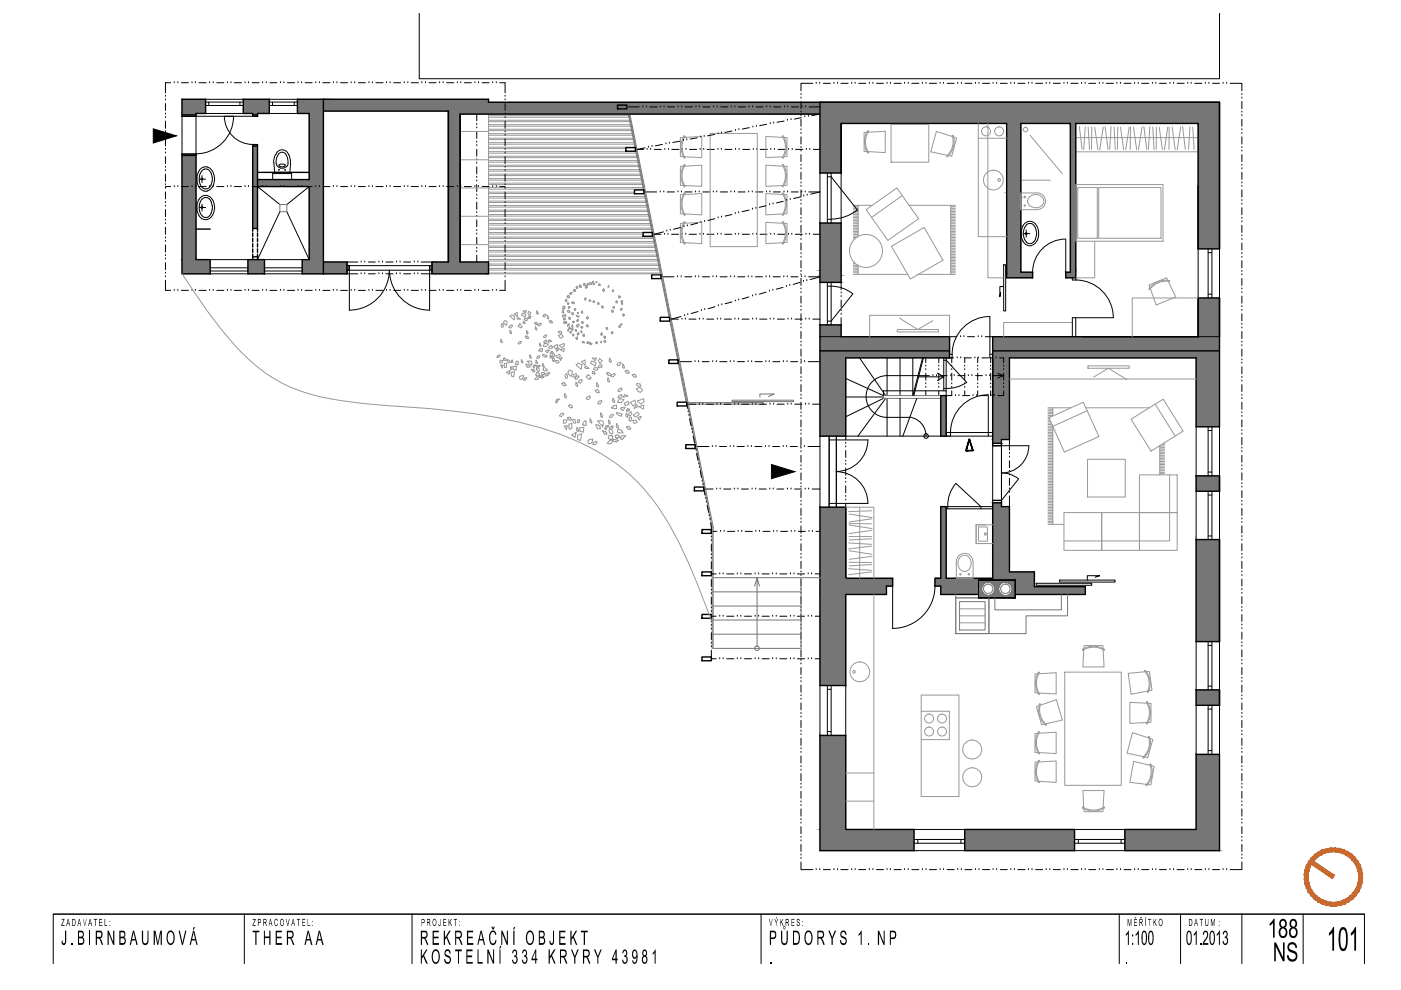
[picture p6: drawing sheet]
<svg xmlns="http://www.w3.org/2000/svg" width="297mm" height="210mm" viewBox="0 0 297 210" stroke-linecap="round" stroke-linejoin="round" font-family="sans-serif">
<g fill="#767676" stroke="#767676" stroke-width=".21">
<path d="M68.6 21.1v.6h35zM68.6 21.1h35v.6z"/>
<path d="M63.1 21.1v.6h5.5zM63.1 21.1h5.5v.6z"/>
<path d="M68.6 21.7v1.9h105.2zM68.6 21.7h105.2v1.9z"/>
<path d="M63.1 21.7v1.9h5.5zM63.1 21.7h5.5v1.9z"/>
<path d="M63.1 23.6v.5h5.5zM63.1 23.6h5.5v.5z"/>
<path d="M51.6 21.1v3h5.5zM51.6 21.1h5.5v3z"/>
<path d="M38.6 21.1v3h5zM38.6 21.1h5v3z"/>
<path d="M95.1 23.6v.6h78.7zM95.1 23.6h78.7v.6z"/>
<path d="M53.6 24.1v.6h1zM53.6 24.1h1v.6z"/>
<path d="M38.6 24.1v.6h3zM38.6 24.1h3v.6z"/>
<path d="M65.6 24.1v14h3zM65.6 24.1h3v14z"/>
<path d="M53.6 30.7v7.4h1zM53.6 30.7h1v7.4z"/>
<path d="M54.6 38.1v1.5h14zM54.6 38.1h14v1.5z"/>
<path d="M53.6 38.1v1.5h1zM53.6 38.1h1v1.5z"/>
<path d="M53.6 39.6v8.8h1zM53.6 39.6h1v8.8z"/>
<path d="M65.6 39.6v15.4h3zM65.6 39.6h3v15.4z"/>
<path d="M38.6 32.7v22.3h3zM38.6 32.7h3v22.3z"/>
<path d="M95.1 24.2v31.4h2.5zM95.1 24.2h2.5v31.4z"/>
<path d="M91.6 55.6v.7h12zM91.6 55.6h12v.7z"/>
<path d="M68.6 55.6v.7h5zM68.6 55.6h5v.7z"/>
<path d="M91.1 56.3v1h12.5zM91.1 56.3h12.5v1z"/>
<path d="M68.6 56.3v1h5.5zM68.6 56.3h5.5v1z"/>
<path d="M91.6 57.3v.8h12zM91.6 57.3h12v.8z"/>
<path d="M68.6 57.3v.8h5zM68.6 57.3h5v.8z"/>
<path d="M64.1 55v3.1h4.5zM64.1 55h4.5v3.1z"/>
<path d="M52.6 55v3.1h3.5zM52.6 55h3.5v3.1z"/>
<path d="M38.6 55v3.1h6zM38.6 55h6v3.1z"/>
<path d="M173.8 47.3v10.1h4.5zM173.8 47.3h4.5v10.1z"/>
<path d="M173.8 57.4v1h4.5zM173.8 57.4h4.5v1z"/>
<path d="M173.8 58.4v1.5h4.5zM173.8 58.4h4.5v1.5z"/>
<path d="M173.8 21.7v4.5h84.8zM173.8 21.7h84.8v4.5z"/>
<path d="M173.8 26.2v10.5h4.5zM173.8 26.2h4.5v10.5z"/>
<path d="M213.4 26.2v14.7h3zM213.4 26.2h3v14.7z"/>
<path d="M213.4 40.9v.9h3zM213.4 40.9h3v.9z"/>
<path d="M254 26.2v26.6h4.6zM254 26.2h4.6v26.6z"/>
<path d="M213.4 41.8v15.9h3zM213.4 41.8h3v15.9z"/>
<path d="M226.9 26.2v31.5h1.2zM226.9 26.2h1.2v31.5z"/>
<path d="M213.4 57.7v.2h5.5zM213.4 57.7h5.5v.2z"/>
<path d="M213.4 57.9v1h5.5zM213.4 57.9h5.5v1z"/>
<path d="M226 57.7v1.2h2.1zM226 57.7h2.1v1.2z"/>
<path d="M173.8 107.5v15.1h5.5zM173.8 107.5h5.5v15.1z"/>
<path d="M173.8 122.6v1.7h15.5zM173.8 122.6h15.5v1.7z"/>
<path d="M173.8 124.3v1.7h14.1zM173.8 124.3h14.1v1.7z"/>
<path d="M173.8 126v19.3h5.5zM173.8 126h5.5v19.3z"/>
<path d="M173.8 68.9v2.5h4.5zM173.8 68.9h4.5v2.5z"/>
<path d="M173.8 71.4v3h27.5zM173.8 71.4h27.5v3z"/>
<path d="M173.8 74.4v1.5h27.5zM173.8 74.4h27.5v1.5z"/>
<path d="M173.8 75.9v16.6h5.5zM173.8 75.9h5.5v16.6z"/>
<path d="M254 63.2v8.2h4.6zM254 63.2h4.6v8.2z"/>
<path d="M210.5 71.4v3h48.1zM210.5 71.4h48.1v3z"/>
<path d="M210.5 74.4v1.5h48.1zM210.5 74.4h48.1v1.5z"/>
<path d="M212.8 75.9v3.7h1.2zM212.8 75.9h1.2v3.7z"/>
<path d="M210.5 75.9v3.7h2.3zM210.5 75.9h2.3v3.7z"/>
<path d="M212.8 79.6v4.3h1.2zM212.8 79.6h1.2v4.3z"/>
<path d="M210.5 79.6v4.3h2.3zM210.5 79.6h2.3v4.3z"/>
<path d="M253.6 75.9v14.6h5zM253.6 75.9h5v14.6z"/>
<path d="M210.5 83.9v9.3h3.5zM210.5 83.9h3.5v9.3z"/>
<path d="M210.5 93.2v.8h1.8zM210.5 93.2h1.8v.8z"/>
<path d="M210.5 106.6v.8h1.8zM210.5 106.6h1.8v.8z"/>
<path d="M210.5 107.4v13.9h3.5zM210.5 107.4h3.5v13.9z"/>
<path d="M210.5 121.3v1.3h8.8zM210.5 121.3h8.8v1.3z"/>
<path d="M199.5 107.4v15.2h1.1zM199.5 107.4h1.1v15.2z"/>
<path d="M198.2 122.6v.4h21.1zM198.2 122.6h21.1v.4z"/>
<path d="M198.2 123v1.3h9.3zM198.2 123h9.3v1.3z"/>
<path d="M215.3 123v1.4h4zM215.3 123h4v1.4z"/>
<path d="M215.3 124.4v1.6h14.8zM215.3 124.4h14.8v1.6z"/>
<path d="M199.5 124.3v1.7h8zM199.5 124.3h8v1.7z"/>
<path d="M253.6 159.9v16h5zM253.6 159.9h5v16z"/>
<path d="M173.8 155.9v20h5.5zM173.8 155.9h5.5v20z"/>
<path d="M238.5 175.9v4.5h20.1zM238.5 175.9h20.1v4.5z"/>
<path d="M204.5 175.9v4.5h23.3zM204.5 175.9h23.3v4.5z"/>
<path d="M173.8 175.9v4.5h20zM173.8 175.9h20v4.5z"/>
<path d="M253.6 146.3v3.2h5zM253.6 146.3h5v3.2z"/>
<path d="M207.5 123v.4h7.8zM207.5 123h7.8v.4z"/>
<path d="M207.5 123.4l5.5 .1zM207.5 123.4h5.7z"/>
<path d="M213.2 123.4l2.1 .1zM213.2 123.4l2.1 .1z"/>
<path d="M209.5 123.5h3.2zM209.5 123.5h3.5z"/>
<path d="M207.5 123.5h1.7zM207.5 123.5h2z"/>
<path d="M209.8 123.5h2.9zM209.8 123.5h2.9z"/>
<path d="M207.5 123.5h1.6zM207.5 123.5h1.7z"/>
<path d="M213.6 123.5l.4 .2h1.3zM213.6 123.5h1.7v.2z"/>
<path d="M210 123.5l.3 .2h2zM210 123.5h2.7l-.4 .2z"/>
<path d="M210.3 123.7h2zM210.3 123.7h2z"/>
<path d="M207.5 123.5v.2h1.2zM207.5 123.5h1.6l-.4 .2z"/>
<path d="M214 123.7l.3 .3h1zM214 123.7h1.3v.3z"/>
<path d="M210.4 123.7l.3 .3h1.3zM210.4 123.7h1.9l-.3 .3z"/>
<path d="M210.7 124l1.3 .1zM210.7 124l1.3 .1z"/>
<path d="M207.5 123.7v.4h.9zM207.5 123.7h1.2l-.3 .4z"/>
<path d="M214.3 124l.2 .4h.8zM214.3 124h1v.4z"/>
<path d="M210.9 124.4h.9zM210.9 124.4h.9zM210.7 124.1l.2 .3h.9zM210.7 124.1h1.3l-.2 .3z"/>
<path d="M207.5 124.1v.3h.7zM207.5 124.1h.9l-.2 .3z"/>
<path d="M214.5 124.4l.1 .5h.7zM214.5 124.4h.8v.5z"/>
<path d="M210.9 124.4l.1 .5h.7zM210.9 124.4h.9l-.1 .5z"/>
<path d="M207.5 124.4v.5h.6zM207.5 124.4h.7l-.1 .5z"/>
<path d="M211 124.9l-.1 .4h.9zM211 124.9h.7l.1 .4z"/>
<path d="M207.5 124.9v.4h.7zM207.5 124.9h.6l.1 .4z"/>
<path d="M214.6 124.9l-.1 .4h.8zM214.6 124.9h.7v.4z"/>
<path d="M210.9 125.3h.9zM210.9 125.3h.9z"/>
<path d="M210.9 125.3l-.2 .4h1.3zM210.9 125.3h.9l.2 .4z"/>
<path d="M207.5 125.3v.4h.9zM207.5 125.3h.7l.2 .4z"/>
<path d="M214.5 125.3l-.2 .4h1zM214.5 125.3h.8v.4z"/>
<path d="M210.7 125.7h1.3zM210.7 125.7h1.3z"/>
<path d="M210.4 126h1.9l-1.6-.3zM210.7 125.7h1.3l.3 .3z"/>
<path d="M207.5 125.7v.3h1.2zM207.5 125.7h.9l.3 .3z"/>
<path d="M214 126h1.3l-1-.3zM214.3 125.7h1v.3z"/>
<path d="M210.3 126h2zM210.4 126h1.9z"/>
<path d="M210 126.2h2.7l-2.4-.2zM210.3 126h2l.4 .2z"/>
<path d="M207.5 126v.2h1.6zM207.5 126h1.2l.4 .2z"/>
<path d="M213.6 126.3h1.7l-1.3-.3zM214 126h1.3v.3z"/>
<path d="M209.8 126.3h2.9zM210 126.2l2.7 .1z"/>
<path d="M213.3 126.3h2zM213.6 126.3h1.7z"/>
<path d="M209.5 126.3h3.5zM209.8 126.3h3.2z"/>
<path d="M207.5 126.2l2 .1zM207.5 126.2l2 .1z"/>
<path d="M213.2 126.3h2.1zM213.3 126.3h2z"/>
<path d="M207.5 126.3h5.7zM207.5 126.3h5.7z"/>
<path d="M207.5 126.3v.5h7.8zM207.5 126.3h7.8v.5z"/>
<path d="M253.6 114.4v21.6h5zM253.6 114.4h5v21.6z"/>
<path d="M253.6 100.9v3.3h5zM253.6 100.9h5v3.3z"/>
<path d="M199.5 83.9v8.6h1.1zM199.5 83.9h1.1v8.6z"/>
</g>
<g fill="none" stroke="#000" stroke-width=".3">
<path d="M38.6 21.1h5v3h-2v.6h-3zM38.6 32.7h3v22.3h3v3.1h-6zM38.6 24.4h3M38.6 32.9h3M51.6 21.1h5.5v3h-2.5v.6h-1v-.6h-2zM53.6 24.4h1M53.6 31h1M54.6 39.6h11v15.4h-1.5v3.1h9.5v-.8h.5v-1h-.5v-.7h-5M54.6 38.1h11v-14h-2.5v-3h40.5v.6h155v31.1M54.6 36.5h11M68.6 21.1v37M68.6 23.6h26.5v32h-3.5v2.5h12v-2.5h-6v-31.4h76.2"/>
<path d="M130.9 22.3h2v.8h-2zM132.7 31.3h2v.8h-2zM178.3 36.7v-10.5h35.1v32.7h5.5v-1.2h-2.5v-31.5h10.5v31.5h-.9v1.2h2.1v-32.7h25.9v26.6h4.6M178.3 36.7h-4.5v-15h84.8v31.1M178.3 26.2v10.5M41.6 48.6h3M52.6 55h3.5v3.1h-3.5zM53.6 49.4v.7M53.6 50.5v.8M53.6 51.7v.7M53.6 52.8v.7M53.6 53.9v1.1"/>
<path d="M53.6 54.5h1M53.6 48.4h1M54.6 48.4v-17.7h-1v18.3M54.6 48.4v.6M54.6 49.4v.7M54.6 50.5v.8M54.6 51.7v.7M54.6 52.8v.7M54.6 53.9v1.1M134.5 40.3h2v.8h-2zM136.3 49.3h2v.8h-2zM138.2 58.3h2v.8h-2z"/>
<path d="M173.8 47.3h4.5v12.6h-4.5zM140 67.3h2v.8h-2zM141.8 76.3h2v.8h-2zM173.8 68.9h4.5v2.5h23v4.5h-22v16.6h-5.5zM173.8 74.4h27.5M210.5 75.9v18.6h1.8v-1.3h1.7v-17.3h39.6v14.6h5v-27.3h-4.6v8.2h-43.5v12.5M210.5 74.4h48.1M143.6 85.3h2v.8h-2zM145.4 94.3h2v.8h-2zM199.5 83.9h1.1v8.6h-1.1zM210.5 94h1.8M147.2 103.3h2v.8h-2z"/>
<path d="M148.8 112.3h2v.8h-2zM173.8 107.5h5.5v15.1h10v1.7h-1.4v1.7h-8.6v19.3h-5.5zM210.5 106.1h1.8v1.3h1.7v13.9h5.3v3.1h10.8v1.6h-14.8M212.3 106.6h-1.8v16h-9.9v-15.2h-1.1v15.2h-1.3v1.7h1.3v1.7h8M253.6 100.9h5v3.3h-5zM253.6 114.4h5v21.6h-5zM148.8 121.3h2v.8h-2zM148.8 130.3h2v.8h-2zM148.8 139.3h2v.8h-2zM173.8 155.9h5.5v20h14.5v4.5h-20zM253.6 146.3h5v3.2h-5zM253.6 159.9h5v20.5h-20.1v-4.5h15.1z"/>
<path d="M204.5 175.9h23.3v4.5h-23.3z"/>
</g>
<g fill="none" stroke="#989898" stroke-width=".21">
<path d="M97.6 39.8h6M97.6 33.9h6M97.6 27.9h6M103.6 39.1h32.6M103.6 38.2h32.4M103.6 37.2h32.2M103.6 36.3h32M103.6 35.3h31.9M103.6 34.4h31.6M103.6 33.4h31.5M103.6 32.5h31.3M103.6 31.5h29.1"/>
<path d="M103.6 30.6h30.9M103.6 29.6h30.7M103.6 28.7h30.5M103.6 27.7h30.3M103.6 26.8h30.1M103.6 25.8h29.9M103.6 24.9h29.7M103.6 39.8h32.7M103.6 38.8h32.5M103.6 37.9h32.4M103.6 36.9h32.1M103.6 36h32"/>
<path d="M103.6 35h31.8M103.6 34.1h31.6M103.6 33.1h31.4M103.6 32.1h31.2M103.6 31.2h31M103.6 30.2h30.8M103.6 29.3h30.6M103.6 28.3h30.5M103.6 27.4h30.2M103.6 26.4h30M103.6 25.5h29.9M103.6 24.5h29.7"/>
<path d="M103.6 24.2v31.4M144.9 35.2l-.6 .1v4h.6M144.9 29.1l-.6 .1v4h.6M145 34.9l.2 .1M145 28.8l.2 .1a4.5 4.5 0 0 0 0 4.5M145.1 34.9a4.4 4.4 0 0 0 0 4.7M145.1 28.8a4.4 4.4 0 0 0 0 4.7M145.1 35.2l3.7-.2v4.5l-3.7-.2M145.1 29.1l3.7-.2v4.5l-3.7-.2M145.2 34.9v.1M145.2 28.9v.1M145.2 39.6h-.2"/>
<path d="M145.2 33.5h-.2M145.2 35a4.4 4.4 0 0 0 0 4.5M150.6 28.3h10v24h-10zM165.9 39.5h.1M165.9 33.4h.1M165.9 34.9v.1M165.9 28.9v.1M165.9 35a4.2 4.2 0 0 1 0 4.5M165.9 28.9a4.2 4.2 0 0 1 0 4.5M165.9 35l.1-.1a4.1 4.1 0 0 1 .1 4.7M165.9 39.6h.1M165.9 28.9l.1-.1a4.1 4.1 0 0 1 .1 4.7"/>
<path d="M165.9 33.5h.1M166 35.2l-3.6-.2v4.5l3.6-.2M166 29.1l-3.6-.2v4.5l3.6-.2M166.2 35.2l.7 .1v4h-.7M166.2 29.1l.7 .1v4h-.7M183.8 28l-.6 .1v4h.6M184 27.8a4.4 4.4 0 0 0 0 4.6M184 27.7l.2 .1M184.1 28l3.6-.2v4.6l-3.6-.3M184.1 27.9a4.2 4.2 0 0 0 0 4.4M184.1 27.8l.1 .1M184.2 32.3h-.1"/>
<path d="M184.2 32.4h-.2M188.9 26.4h8v8h-8zM200.8 33.2h.1M201.9 28.7a4.5 4.5 0 0 1-1.2 4.4M202 29l-3.5-1.1-1.2 4.3 3.6 .7M202 28.7v.1M202 28.7h.1a4.3 4.3 0 0 1-1.2 4.5M202.2 29.1l.6 .2-1 3.8-.6-.1M207.4 26.2v24h6M207.4 29.3h6M209.5 26.2v32.7h3.2M213.4 26.2v6"/>
<path d="M216.4 38.2h6.3M218.4 28.7l6.8 8.1M228.1 39.1h18.5v12.1h-18.5zM228.1 32.2h25.9M228.1 29.2h25.9M228.5 39.8h4.1v10.7h-4.1zM228.8 26.8l.6 4.9M230.1 26.9l-.3 4.8M230.7 26.9l.3 4.8M231.5 26.9l-.1 4.8M232.1 26.9l.7 4.8M232.9 39.8h13.3v10.7h-13.3z"/>
<path d="M233.9 26.9l-.7 4.9M234.3 26.8l.6 4.9M235.6 26.9l-.3 4.8M236.2 26.9l.3 4.8M237 26.9l-.1 4.8M237.6 26.9l.6 4.8M239.4 26.9l-.7 4.9M239.7 26.9l-.1 4.8M240.3 26.9l.7 4.8M242.1 26.9l-.7 4.9M242.5 26.8l.6 4.9M243.8 26.9l-.3 4.8"/>
<path d="M244.4 26.9l.3 4.8M245.2 26.9l-.1 4.8M245.8 26.9l.7 4.8M247.6 26.9l-.7 4.9M247.9 26.9l-.1 4.8M248.5 26.9l.7 4.8M250.3 26.9l-.7 4.9M250.7 26.8l.6 4.9M252.3 26.9l-.3 4.8M252.9 26.9l.3 4.8M38.6 58.1a111.3 111.3 0 0 0 12.7 16.7 32.1 32.1 0 0 0 18.7 9.8 158.4 158.4 0 0 0 21 2 110.7 110.7 0 0 1 27.9 5.5 42.4 42.4 0 0 1 19.3 13.6 63 63 0 0 1 7.8 13.6l1.8 4.3 3.4 8.9M97.6 51.9h6"/>
<path d="M97.6 45.9h6M103.6 57.2h36.3M103.6 56.3h36.1M103.6 55.3h35.9M103.6 54.4h35.7M103.6 53.4h35.5M103.6 52.5h35.3M103.6 51.5h35.1M103.6 50.6h34.9M103.6 49.6h32.7M103.6 48.7h34.5M103.6 47.7h34.4"/>
<path d="M103.6 46.8h34.1M103.6 45.8h34M103.6 44.8h33.8M103.6 43.9h33.6M103.6 42.9h33.4M103.6 42h33.2M103.6 41h30.9M103.6 40.1h32.8M103.6 57.9h36.4M103.6 56.9h36.2M103.6 56h36M103.6 55h35.8"/>
<path d="M103.6 54.1h35.6M103.6 53.1h35.4M103.6 52.2h35.2M103.6 51.2h35M103.6 50.3h34.9M103.6 49.3h32.7M103.6 48.4h34.5M103.6 47.4h34.3M103.6 46.5h34.1M103.6 45.5h33.9M103.6 44.5h33.7M103.6 43.6h33.5"/>
<path d="M103.6 42.6h33.3M103.6 41.7h33.1M103.6 40.7h30.9M103.6 58.1h36.4M125.6 59.9h.1M125.8 59.7h.1M125.8 59.9h.1M125.8 59.7l-.2 .1 .2 .1M125.8 59.7v.2M126.4 59.9h.1M126.4 59.7h.2l-.1 .2h-.1zM136.5 40.7h.1"/>
<path d="M136.5 41h.1M144.9 41.2l-.6 .1v4l.6 .1M144.9 47.3l-.6 .1v4h.6M145.1 40.9a4.4 4.4 0 0 0 0 4.7M145.1 47a4.4 4.4 0 0 0 0 4.7M145.1 40.9h-.1M145.1 47h-.1M145.1 41h.1a4.4 4.4 0 0 0 0 4.6M145.1 41.2l3.7-.2v4.6l-3.7-.2M145.1 47l.1 .1a4.4 4.4 0 0 0 0 4.6M145.1 47.3l3.7-.2v4.6l-3.7-.3M145.2 41v.1"/>
<path d="M145.2 47.1v.1M145.2 45.6h-.2M145.2 51.7h-.2M165.9 45.5v.1M165.9 51.6v.1M165.9 41v.1M165.9 47.1v.1M165.9 41a4.2 4.2 0 0 1 0 4.5M165.9 47.1a4.2 4.2 0 0 1 0 4.5M165.9 45.6h.1M165.9 51.7h.1M166 40.9a4.1 4.1 0 0 1 .1 4.7"/>
<path d="M166 47a4.1 4.1 0 0 1 .1 4.7M166 41.2l-3.6-.2v4.6l3.6-.2M166 47.3l-3.6-.2v4.6l3.6-.3M166 41h-.1M166 47l-.1 .1M166.2 41.2l.7 .1v4l-.7 .1M166.2 47.3l.7 .1v4h-.7M180.9 43.5h1M180.9 43.8h1M180.9 44.2h1M180.9 44.5h1M180.9 44.8h1"/>
<path d="M180.9 45.1h1M180.9 45.5h1M180.9 45.8h1M180.9 46.1h1M180.9 46.5h1M180.9 46.8h1M180.9 47.1h1M180.9 47.4h1M180.9 47.8h1M180.9 48.1h1M180.9 48.4h1M180.9 48.7h1"/>
<path d="M180.9 49.1h1M180.9 49.4h1M180.9 49.7h1M180.9 50.1h1M180.9 50.3h.7M180.9 50.7h.4M180.9 55.6h.1M180.9 55.9h.5M180.9 56.2h.9M180.9 56.5h1M180.9 56.9h1M180.9 57.2h1"/>
<path d="M180.9 57.5h1M180.9 57.8h1M180.9 58.2h1M181.9 56.3v1.9h10.6M183.6 44.5l6.5-4.7 4.7 6.6-6.6 4.6zM184.9 43.5h-3v6.7M189 52.2l6.9-4 4 7-6.9 4zM191.3 41.5l-6.5 4.6M192.8 43.5h8.8v14.7h-7.1M201.6 43.5h1M201.6 43.8h1M201.6 44.2h1"/>
<path d="M201.6 44.5h1M201.6 44.8h1M201.6 45.1h1M201.6 45.5h1M201.6 45.8h1M201.6 46.1h1M201.6 46.5h1M201.6 46.8h1M201.6 47.1h1M201.6 47.4h1M201.6 47.8h1M201.6 48.1h1"/>
<path d="M201.6 48.4h1M201.6 48.7h1M201.6 49.1h1M201.6 49.4h1M201.6 49.7h1M201.6 50.1h1M201.6 50.3h1M201.6 50.7h1M201.6 51h1M201.6 51.3h1M201.6 51.7h1M201.6 52h1"/>
<path d="M201.6 52.3h1M201.6 52.6h1M201.6 53h1M201.6 53.3h1M201.6 53.6h1M201.6 53.9h1M201.6 54.3h1M201.6 54.6h1M201.6 54.9h1M201.6 55.3h1M201.6 55.6h1M201.6 55.9h1"/>
<path d="M201.6 56.2h1M201.6 56.5h1M201.6 56.9h1M201.6 57.2h1M201.6 57.5h1M201.6 57.8h1M201.6 58.2h1M217.1 43.6h.4M217.1 41.8h.4M217.3 41.5v.5M217.3 43.4v.4M218.3 41.7a1.71 1.71 0 0 1 2-.4 1.71 1.71 0 0 1 1 1.7 1.81 1.81 0 0 1-1.9 1 1.81 1.81 0 0 1-1.5-1.4z"/>
<path d="M219.9 40.9a1.76 1.76 0 0 1 1.8 1.8 1.76 1.76 0 0 1-1.8 1.7M219.9 40.9h-3.5v3.6h3.5M232.1 51.2v7.7h-4M247.6 59.5l-.3-.6-3.7 1.5 .2 .6M247.7 59.7l1.6 3.3-4.2 1.7-1.2-3.4M247.9 59.7a4.3 4.3 0 0 0-4.2 1.7M247.9 59.7h.1M247.9 59.7l.1-.2a4.1 4.1 0 0 0-4.4 1.7M105.5 75.4l.4-.2 .1 .2-.3 .4-.4-.1zM106 76.4h.7l-.3 .5h-.4zM106.1 77.4h.5l-.1 .6zM106.2 71.9l.3 .5v.3l-.3-.2z"/>
<path d="M106.5 68.6l.2 .3v.5h-.3l-.2-.6zM106.9 77.1l.5-.1v.9h-.4zM107 68l.5 .1-.2 .9-.5-.4v-.3zM107.2 76.1l-.2-.2-.3 .2 .3 .3 .4-.1-.1-.2M107.4 79l.7-.5-.2 .8zM107.7 76.3l.2 .1 .2 .5h-.4l-.1-.4zM108.1 67.1l.4-.3 .6 .2-.1 .8zM108.1 69.1l.4-.2 .2 .2-.4 .4-.4-.1zM108.1 70l.3 .5v.3l-.3-.3zM108.3 77.7l.3 .5-.1 .2-.3-.2zM108.4 79l.7-.2-.2 1.1-.5-.2zM108.4 76.8h.1"/>
<path d="M108.4 76.5v.3h.1a.23 .23 0 0 0 .2-.2 .23 .23 0 0 0-.2-.2l-.1 .2M108.7 77.7h.8l-.1 .8-.5-.2zM109 66.5l.7-.2v.8zM109.3 77.2h.1M109.5 76.8v-.2h.3v.5a.29 .29 0 0 1-.2 .3 .29 .29 0 0 1-.3-.2l.1-.4M109.6 67.5l.3-.2 .4 .4h-.5zM109.9 69.1l.5 .4 .3-.3-.2-.1M109.9 69.1h.1M110 72.5l.4-.1 .2 .1-.4 .5-.4-.1zM110.1 79.9l.9-.3-.1 .6-.3 .2h-.4zM110.2 68.7h.1M110.5 69l-.3-.3-.3 .4"/>
<path d="M110.6 76.2l.3 .5-.1 .3-.3-.2zM110.7 66.4l.8 .4-.1 .4-.8-.4zM110.9 65.9h.7l-.2 .5zM111 68.2l.3 .1v.3a.29 .29 0 0 1-.3-.1 .29 .29 0 0 1 0-.3zM111.2 67.5l.5 .1 .1 .2-.2 .2-.5-.2zM111.4 71.4h.1M111.7 70.1l.3 .5-.1 .2-.3-.2zM111.9 71.4l-.2-.1-.3 .2M111.9 67.5h.3M111.9 67.5l.1-.3 .5-.2v.4l-.2 .1M111.9 67.5h.1M112 71.4l.1 .3-.1 .1-.6-.3"/>
<path d="M112.1 66l.5 .4-.4 .5-.3-.5zM112.3 67.5h.1M112.3 77.8l-.3-.5-.5-.1 .3 .7h.5M112.3 75.2l.3 .5v.3l-.3-.3zM112.7 77.4l-.1-.1a.42 .42 0 0 0 .2-.5 .42 .42 0 0 0-.4-.2h-.6l.9 1.1M113.2 78l-.1-.2a.37 .37 0 0 1 .1-.4 .37 .37 0 0 1 .5 0l-.3 .2-.2 .5M113.3 78.5l-.7-.2 .4 .5h.3l.1-.3M113.5 69.2l.3 .5v.3l-.3-.2zM113.7 76.3l.2 .5v.3l-.3-.2zM113.7 77.7h.1M113.7 77.7h.2a.35 .35 0 0 1 .6-.1l-.2 .2zM113.8 79l-.2 .5 .2 .1"/>
<path d="M113.8 68.5l-.2-.2-.3 .2 .4 .3h.3l-.1-.3M113.8 79.6h.1M113.8 79h.1M113.8 68.5h.1M113.8 79l.6 .1M113.8 65.9l.3 .5v.2l-.3-.2zM113.9 75.6l.5-.2 .1 .2-.4 .4-.3-.1zM114.2 78h-.4a.42 .42 0 0 0 0 .6 .42 .42 0 0 0 .6 0l-.1-.5M114.2 68.7l.5-.2 .1 .2-.3 .4-.4-.1zM114.3 79.9l-.3-.1-.6 .6h.6l.4-.4v-.4l.9 .3M114.4 79.3l-.1 .3h-.5M114.4 72.7l.3 .5-.1 .3-.2-.2z"/>
<path d="M115 73.9l-.5 .1-.4 .4 .9 .1v-.6M115 77l.3 .5v.3l-.3-.2zM115.2 75.1l.7 .4a.32 .32 0 0 1-.2 .2 .32 .32 0 0 1-.4-.1l-.2-.2v-.2M115.3 79.9l-.4 .3-.4-.2M115.3 66.8l.4-.2 .1 .2-.4 .4-.3-.1zM115.3 79.9h.1M115.4 71.2l.4-.2 .1 .2-.3 .4-.4-.1zM115.4 72.3l.5-.2 .1 .2-.4 .4-.3-.1zM115.5 79.3l-.5 .2a.27 .27 0 0 1-.1-.4 .27 .27 0 0 1 .4 0 .27 .27 0 0 1-.1 .4l-.2-.1M115.5 72.8l.8 .2-.5 .5-.6-.1zM115.7 79.3l.5-.2h.4l-.5 .5-.3 .1-.1-.4M116.1 78.5h-.1a.72 .72 0 0 0-.8-.5 .38 .38 0 0 0 .3 .6h.6"/>
<path d="M116.1 66.9l.3 .5-.1 .3-.3-.2zM116.2 74.3h.1M116.4 74.2l-.7 .3 .4 .3 .4-.5M116.4 72.1l.6 .3-.9 .2zM116.6 73.9h-.2l-.1-.3 .4-.3a.33 .33 0 0 1 .4 .5l-.4 .1M116.7 75.2l.3 .5-.1 .3-.3-.3zM116.9 68.1l-.2-.1-.3 .2 .6 .3 .2-.1-.2-.3M116.9 68.1h.1M117 74.9l-.3-.1 .4-.3 .1 .3-.3 .1M117 75.4l.4-.4 .2 .3-.2 .4h-.3zM117.1 76.5h.1M117.2 76.2l-.1 .3"/>
<path d="M117.3 75.9l.2 .2v.2l-.1 .3-.2-.1M117.3 75.9h.1M117.3 75.9l-.2 .2M117.4 73.4l.7-.4 .2 .6-.5 .5zM117.4 76.6h.1M117.8 76.5l.5-.1 .2 .4-.5 .2zM117.8 75.5l.8-.4 .3 .3-.7 .5zM118.3 73.9l.2-.1v.4l-.5 .2zM118.3 71.1l.6-.2 .3 .1 .2 .4-.4 .3zM118.5 70.2l.5 .1 .1 .4h-.4l-.4-.3zM118.5 73.2l1.1-.4 .1 .5-.6 .4zM118.6 76l.6-.2-.3 .6z"/>
<path d="M118.8 74.1l.8-.2-.1 .7zM119.2 66l.3-.1-.1 .5-.2-.2zM119.3 65.4l.1 .1h.2M119.3 65.3a.27 .27 0 0 1 .1-.3 .27 .27 0 0 1 .4 0 .27 .27 0 0 1-.1 .4l-.1 .1M119.3 65.3v.1M119.4 65.9h.1M119.5 67.7l.1 .1M119.5 67.7h.1M119.5 67.7l.2-.2 .1 .2M119.6 67.8h.1M119.6 68.3h.1M119.6 68.5h.1"/>
<path d="M119.6 68.3v.2M119.6 68.3h.1l-.1 .2M119.6 65.5h.1M119.8 67.7h.1M119.8 67.7l-.2 .1M119.9 66.8a.37 .37 0 0 0-.4 0 .37 .37 0 0 0-.2 .3l.1 .1M119.9 68.3v.3l.2-.1M119.9 66.8l.1 .3-.6 .1M119.9 66.8h.1M119.9 68.3h.1M119.9 63.6v.1M119.9 68.3h.2v.2"/>
<path d="M120 63.9h.1M120 63.7v.1M120 63.6h.1M120.1 79.2l.2 .4v.6h-.3l-.2-.6zM120.1 68.5h.1M120.1 68.4h.1M120.1 63.6h.1M120.1 63.6l.1 .1h-.2v.2l-.1-.2M120.1 63.6h-.2M120.3 65.9l.3-.1 .2 .4-.4-.1zM120.3 70l.3-.1-.1 .3zM120.3 64.3h.1"/>
<path d="M120.3 64.3l.2 .2M120.3 64.3l.3-.1v.3M120.5 69h.1M120.5 63.1h.1M120.6 65.3h.1M120.6 65.3l-.1-.1 .3-.2v.1l-.2 .2M120.6 64.5h-.1M120.6 69.6h.1M120.6 69.6v.1M120.6 69.6l.2-.1 .1 .2M120.6 67.4h.1M120.6 67.4l.1 .3"/>
<path d="M120.6 67.4h.3l-.1 .3M120.6 69.7v.1M120.7 68.7l-.3 .2-.1 .3 .2-.2M120.7 69.8h.1M120.7 68.8l-.2 .2M120.7 67.7h.1M120.7 63v-.2a.23 .23 0 0 0-.4 0 .23 .23 0 0 0 .2 .3M120.7 63l-.1 .1M120.7 63h.1M120.7 68.7v.1M120.7 78.5l.6 .2v.5l-.2 .6-.6-.5-.1-.4zM120.8 66.2h.1"/>
<path d="M120.8 69.5h.1M120.8 67.7h.1M120.8 62.2l.3 .1M120.8 62.2l.5-.2-.2 .3M120.8 62.2h.1M120.9 70.6v-.4l.2 .2v.2M120.9 70.6h.1M120.9 69.7l-.3 .1M120.9 69.6v.1M120.9 67.5h.1M121.1 70.6h.1M121.1 70.6h-.1"/>
<path d="M121.2 69.8h.1M121.2 66.4l.3-.1 .1 .3-.2 .1zM121.2 64.1l.3-.1 .2 .3-.2 .1zM121.3 70h.1M121.3 69l.1 .4-.2-.3zM121.3 69h.1M121.4 71l.3-.1-.1 .3zM121.4 68.2l.3-.1v.2l-.2 .1zM121.6 68.1h.1M121.6 64.4h.1M121.6 66.6h.1M121.6 79.4l.5-.2 .2 .3-.5 .5-.4-.1z"/>
<path d="M121.7 61.7h.1M121.7 61.7l-.1-.2 .3-.1v.3M121.7 61.7l.1 .1 .2-.1M121.7 71h.1M121.7 64.2v.1M121.7 64.3h.1M121.9 65.8h.1M122 61.7h.1M122 70h.1M122.1 79.9l.5-.2 .2 .2-.5 .5-.4-.1zM122.1 77.4l.5-.4 .8 .4-.2 .9zM122.2 69.9l-.2 .1"/>
<path d="M122.2 60.9l.2-.1a.17 .17 0 0 1 0 .2 .17 .17 0 0 1-.2 .1zM122.2 69.9v.1M122.2 71.9h.1M122.2 71.9l-.1-.3 .3-.1v.4M122.2 71.9l.1 .1 .1-.1M122.2 70l.1 .1-.2 .1-.1-.2M122.2 60.9h.1M122.3 71.9h.1M122.3 69l.3-.2 .2 .1-.3 .5-.3-.2zM122.3 61.2h.1M122.4 71.9h.1M122.4 70.8l.1 .2"/>
<path d="M122.4 70.8h.1M122.5 68h.1M122.5 68.2h.1M122.5 68v.2M122.5 71h.1M122.6 70.7l-.2 .1M122.6 70.8l-.1 .2M122.6 70.8h.1M122.6 70.7h.1M122.6 70.7l.1 .1M122.6 67.9l-.3 .1 .1 .2M122.6 67.9h.1"/>
<path d="M122.6 67.9v.1M122.6 66.3l-.2 .1h.2M122.6 66.4h.1M122.6 66.3h.1M122.6 68h.1M122.6 66.3v.1M122.7 70.8h.1M122.7 68.9h.1M122.7 67.2h.1M122.7 67.1l-.5-.2 .3 .3h.2M122.8 67.1l-.1 .1M123 60.9h.1"/>
<path d="M123 60.5l-.2 .1 .2 .3M123 60.5l.2 .2v.2h-.2M123 60.5h.1M123.1 70.2h.2v.3zM123.2 60.9h.1M123.2 69.5h.1M123.2 69.4v.1M123.2 70.2h.1M123.3 69.3l.3 .1-.3 .2-.1-.1M123.3 76.7l.8-.4v1.1zM123.3 69.3l-.1 .1M123.3 68.5h.1"/>
<path d="M123.3 68.5h.3M123.3 68.4h.1M123.4 72.4l.5 .2-.1 .1zM123.4 68.3l-.1 .2M123.4 68.3h.1M123.5 72.6h.1M123.5 69.5h.1M123.5 68.3h.2l-.1 .2M123.5 66.4h.1M123.5 66h-.1a.21 .21 0 0 0-.2 .2 .21 .21 0 0 0 .2 .2h.1M123.5 66v.4M123.5 66h.1"/>
<path d="M123.6 71.1h.1M123.6 68.5h.1M123.6 71h.3v.3h-.2zM123.7 60.4h.1M123.7 60.4l.2 .1M123.9 71h.1M123.9 60.5h.1M123.9 77.9l.4-.2 .6 .4h-.7zM124 63.5h.1M124 63.5l.1 .1M124 60.2h-.3v.2M124 60.2h.1"/>
<path d="M124 60.2l-.1 .3M124.1 63.6h.1M124.1 63.2l-.2 .1 .1 .2M124.1 63.2h.1M124.1 63.2l.1 .1M124.1 60.7l.3-.1v.4a.21 .21 0 0 1-.3 0 .21 .21 0 0 1 0-.3zM124.2 63.3h.1M124.2 63.3l-.1 .3M124.3 69a.21 .21 0 0 1 .4 0 .21 .21 0 0 1-.2 .3l-.2-.3M124.5 67.6h.1M124.5 60.8h.1M124.5 60.2l.3 .1-.3 .2z"/>
<path d="M124.5 60.2h.1M124.7 72.5h.1M124.8 67.5l-.2-.3a.22 .22 0 0 0-.3 .2 .22 .22 0 0 0 .2 .2M124.8 67.5l-.3 .1M124.8 67.5h.1M125 72.9h.1M125.1 79.8l-.4-.3a.33 .33 0 0 0-.3 .3 .33 .33 0 0 0 .1 .3l.5 .3 .3-.2-.2-.3M125.1 72.7h.1M125.2 72.7l-.2 .2M125.2 73h.1M125.2 72.7l.1 .1M125.3 72.8h.1"/>
<path d="M125.4 72.8l.1 .1-.2 .1-.3-.1M125.4 76.6h.4l.6 .4-.2 .6-.9-.5zM125.6 75.9h.9l-.3 .6zM125.8 64.1v-.3h.2l.1 .3M125.8 60.3h.1M125.8 64.1h.1M125.8 64.1h.3M126 60.1l-.2 .2M126 60.1h.1M126 60.1v.2h-.2M126 77.9l.6 .1 .2 .3-.3 .2-.7-.2zM126 78.9l.1 .2a.29 .29 0 0 1-.4 .1 .29 .29 0 0 1 .1-.4l.3 .1"/>
<path d="M126.1 64.1h.1M126.3 72.6h.3v.3zM126.9 77.9h.1M127 60.3l-.1 .2 .2-.1M127 60.3h.1M127.1 60.4h.1M127.1 60.3l.1 .3-.1-.2M127.1 60.3h.1M127.1 76l.6 .5-.5 .6-.3-.6zM127.3 77.9l.3-.1v-.4a.54 .54 0 0 0-.7 .5h.3M127.3 72.5l.2-.1v.3zM127.5 72.6h.1"/>
<path d="M127.5 72.7h.1M127.6 70.7h.1M127.6 71h.1M127.6 70.7l-.2 .1 .2 .2M127.6 70.7l.1 .1M127.6 65h.1M127.7 70.8l-.1 .2M127.7 70.8h.1M127.8 61.4h.2l.1 .3h-.3zM128 61.4h.1M128.1 72.3l.2-.1 .1 .3-.2 .1zM128.1 71.4h.1"/>
<path d="M128.1 71.4l.2-.1 .1 .2-.1 .2zM128.3 71.3h.1M128.3 71.3v.1M128.3 72.5h.1M128.5 69.5v.1M128.7 69.4l-.2 .1M128.7 69.4h.1M128.7 69.4l.1 .4h-.2l-.1-.2M128.9 60.7h.2v.2h-.2zM129.1 60.7h.1M129.2 75.9l.4 .6-.1 .3-.3-.2zM129.3 79.1l.2 .4-.2 .1h-.3l-.4-.5 .4-.1 .2 .2"/>
<path d="M129.7 70.6h.1M129.7 70.6l.1 .2M129.7 65.9h.1M129.8 70.8h.1M129.8 70.6h.1M129.8 70.4v.1M129.8 79.4l.5-.2 .2 .2-.5 .5-.5-.1zM129.8 70.5h.1M129.8 70.4l.1 .2-.1 .2M129.8 70.5v.1M129.8 61.6l.3-.1-.1 .4zM130 65.3h.1"/>
<path d="M130 65.3v-.3l.3 .1-.1 .2M130 65.3h.2M130 61.8h.1M130.2 65.3h.1M130.6 63.9l.3 .1v.2h-.3zM130.8 63.9h.1M130.9 64h.1M131 77l.6-.2 .1 .2-.4 .5-.5-.1zM131.2 62.8h.1M131.2 62.8l-.1 .3h.3M131.2 62.8l.3 .2M131.4 69.1h.1"/>
<path d="M131.4 69.4h.1M131.4 69.1a.18 .18 0 0 0-.2 .1 .18 .18 0 0 0 .2 .2M131.4 69.1v.3M131.4 63.1h.1M131.5 63l-.1 .1M131.5 63h.1M131.6 65.5l.3-.1v.1l-.3 .3zM131.6 68.8l.3-.1v.1zM131.7 63.9l.3-.1-.1 .3zM131.8 64.4h.1M131.8 64.5h.1M131.8 64.4v.1"/>
<path d="M131.9 64.3h.1M132 64.3l-.2 .1M132 64.3v.2h-.2M132 64.3h.1M132.1 77.1l.3 .7-.1 .3-.3-.2zM132.1 66.7h.1M132.2 67h.1M132.3 67l.1-.2a.18 .18 0 0 0-.2-.1 .18 .18 0 0 0-.2 .2 .18 .18 0 0 0 .2 .1M132.3 67h.1M132.3 67h-.1M133.3 78.7l.1 .4h-.2l-.4-.1-.3-.3 .5-.2 .2 .2M134.7 79.5l-.3-.2-.3 .3 .6 .4 .2-.1-.1-.4"/>
<path d="M134.7 79.5h.1M184.4 71.4v-4.5h16.9v4.5M190.2 69.9h8.8v.5h-8.8zM190.7 67.5l3.9 2.4 3.2-1.9M227.4 68.4h-14.6v3M230.7 77.6h8.7v.5h-8.7zM231.9 79.9l3.1-1.8 3.9 2.4M243.6 61.3h.1M254 63.2h-13.9v8.2M111.2 80.2l.4-.2 .1 .2-.3 .4-.4-.1zM118.3 84.9l.3-.2-.2-.1a.56 .56 0 0 0-.6 .7l.2 .1M118.3 84.9h.1"/>
<path d="M118.3 84.9l-.2 .5M118.9 87.8l.5-.2 .1 .2-.4 .5-.5-.1zM119.5 89l.8 .1-.3 .6h-.6zM119.6 90.3h.7l-.2 .8zM119.7 83.4l.4 .6-.1 .4-.3-.3zM119.7 81.3l-.2-.2-.3 .2a.51 .51 0 0 0 .8 .3l-.2-.3M120.5 86l.5 .5 .4-.1-.2-.4M120.5 86h.1M120.6 86l.4-.2 .2 .2M120.6 89.9l.6-.1v1l-.5 .2zM121 88.6l.2 .4-.2 .1-.3-.1-.4-.4 .4-.2 .2 .3M121.2 92.2l1-.5-.3 1z"/>
<path d="M121.6 88.9l.3 .1 .2 .7h-.5l-.2-.5zM122.1 81l.4 .6-.1 .4-.3-.3zM122.3 90.6l.4 .6-.1 .3-.4-.2zM122.4 92.3l.9-.3-.2 1.4-.6-.2zM122.5 89.2l-.1 .3a.3 .3 0 0 0 .5-.1 .3 .3 0 0 0-.3-.4l-.1 .2M122.8 80.7l.5-.3 .2 .3-.5 .5-.4-.1zM122.8 90.7l1-.1-.1 1-.7-.1zM123.6 90.1h.1M123.7 89.6l-.1 .5M123.8 89.5l.1-.2 .4 .1v.6a.39 .39 0 0 1-.4 .3 .39 .39 0 0 1-.3-.2M124.5 84.2l.5-.2 .2 .2-.5 .5-.4-.1zM124.7 93.4l.4-.3h.6l-.2 .7-.3 .3-.5-.1z"/>
<path d="M125.1 88.8l.4 .6-.1 .3-.3-.2zM125.9 93.8l.5-.2 .2 .2-.5 .5-.4-.1zM126.5 81.1l.4 .7-.1 .3-.3-.3zM126.8 82.8a.38 .38 0 0 0-.6 0l.5 .5 .4-.1-.2-.4M126.9 85.1l.6-.2 .1 .2-.4 .6-.5-.2zM127.3 90.8l-.4-.7h-.6l.4 .8h.7M127.4 87.5l.3 .7v.3l-.4-.3zM127.8 91.4h.1M127.8 90.4v-.3a.52 .52 0 0 0 .1-.6 .52 .52 0 0 0-.5-.3l-.7 .1 1.1 1.3M128.4 91.1l-.2-.2 .1-.1a.47 .47 0 0 1 .2-.5 .47 .47 0 0 1 .5 0l-.3 .2-.2 .6M128.6 91.7l-.8-.3 .4 .6 .4 .1 .1-.4M128.9 80.1l.3 .6-.1 .3-.3-.2z"/>
<path d="M129 90.3h.1M129.1 89l.3 .6-.1 .3-.3-.2zM129.4 88l.5-.2 .2 .2-.5 .5-.4-.1zM129.7 91.1l-.3-.1a.54 .54 0 0 0-.2 .6 .54 .54 0 0 0 .5 .4l.2-.2-.1-.6M129.9 93.4a.43 .43 0 0 0-.8 .2l-.4 .4h.9l.4-.6v-.3l1.2 .3-.4 .3-.8-.2M129.9 92.5h-.1a.46 .46 0 0 0-.6-.2 .46 .46 0 0 0-.2 .6l.2 .2h.6l.1-.5M129.9 84.4l.4 .6-.1 .4-.3-.3zM130 90.4h-.4l-.5 .2M130 90.4l-.2 .4-.7-.1M130 90.4h.1M130.7 85.9l-.6 .1-.5 .5 1.1 .1v-.7M130.8 89.8l.3 .6-.1 .4-.3-.3z"/>
<path d="M130.9 87.4l1 .3a.34 .34 0 0 1-.1 .4 .34 .34 0 0 1-.5 0 .61 .61 0 0 1-.5-.6M131.2 82.5l.5-.2 .2 .2-.5 .5-.4-.1zM131.3 83.9l.5-.2 .1 .2-.4 .5-.5-.1zM131.3 92.6l-.5 .3a.39 .39 0 0 0 .5-.4 .39 .39 0 0 0-.6-.2 .34 .34 0 0 0-.2 .3 .34 .34 0 0 0 .3 .3h-.1M131.3 84.5l1 .2-.6 .7-.8-.1zM131.6 92.6l.4-.2h.7l-.3 .2a.6 .6 0 0 1-.8 .5zM131.6 93.1h.1M132.1 91.6h-.1a.97 .97 0 0 0-1-.5 .45 .45 0 0 0-.1 .5 .45 .45 0 0 0 .4 .2h.9M132.3 86.4l-.7 .2 .4 .5 .5-.7M132.3 86.4h.1M132.4 86.3l-.1 .1M132.5 83.6l.6 .4-.9 .2z"/>
<path d="M132.7 85.9l-.2 .1-.1-.4 .5-.4a.39 .39 0 0 1 .4 .1 .39 .39 0 0 1 0 .5l-.4 .1M132.8 87.5l.3 .7-.1 .3-.3-.3zM133.2 87.1l-.3 .1a.33 .33 0 0 1 .1-.4 .33 .33 0 0 1 .3-.1l.2 .3-.4 .2M133.3 87.8l.5-.5 .2 .3-.3 .5h-.4zM133.4 88.7l.2-.3 .3 .3-.1 .6-.5-.3 .1-.3M133.5 90.6l-.4-.2-.3 .2 .7 .4 .2-.1-.2-.3M133.7 85.3l.9-.4 .2 .7-.6 .5zM134.1 89.1h.7l.3 .4-.7 .3zM134.3 88l.9-.6 .3 .4-.8 .6zM134.8 86l.3-.1v.4l-.7 .3zM134.9 82.4l.7-.2 .4 .2 .2 .4-.5 .4-.4-.3zM135.1 81.3l.6 .1 .2 .5h-.5l-.5-.4z"/>
<path d="M135.1 85l1.4-.4 .1 .5-.7 .6zM135.2 88.5l.8-.2-.5 .8zM135.4 86.2l1.1-.3-.1 .8zM214 80.4h39.6M222.2 94h1M222.2 94.2h1M222.2 94.6h1M222.2 94.9h1M222.2 95.2h1M222.2 95.6h1M222.2 95.9h1M222.2 96.2h1"/>
<path d="M222.2 96.5h1M222.2 96.9h1M222.2 97.2h1M222.2 97.5h1M222.2 97.8h1M222.2 98.2h1M222.2 98.5h1M222.2 98.8h1M222.2 99.2h1M222.2 99.5h1M222.2 99.8h1M222.2 86.5h1"/>
<path d="M222.2 92.9h1M222.2 93.3h1M222.2 93.6h1M222.2 89h.4M222.2 89.4h.5M222.2 89.7h.7M222.2 90h.8M222.2 90.4h1M222.2 90.7h1M222.2 91h1M222.2 91.3h1M222.2 91.7h1"/>
<path d="M222.2 92h1M222.2 92.3h1M222.2 92.6h1M222.2 86.8h1M222.2 87.1h1M222.2 87.4h1M222.2 87.7h1M222.2 88.1h1M222.2 88.4h.6M222.2 88.7h.2M222.4 88.6l7.3-3.3 3.3 7.3-7.3 3.3zM223.2 90.4v20.8h2.4"/>
<path d="M227.1 86.5h-3.9v1.7M230.2 86.5h13.5M230.5 87.1l-7.3 3.3M230.6 97.4h8v8h-8zM239.8 88.9l6.8-4.3 4.3 6.8-6.9 4.2zM244.9 85.7l4.3 6.8M245.9 94.6h1M245.9 94.9h1M245.9 95.2h1M245.9 95.6h1M245.9 95.9h1M245.9 96.2h1"/>
<path d="M245.9 96.5h1M245.9 96.9h1M245.9 97.2h1M245.9 97.5h1M245.9 97.8h1M245.9 98.2h1M245.9 98.5h1M245.9 98.8h1M245.9 99.2h1M245.9 99.5h1M245.9 99.8h1M245.9 94.5v6.2"/>
<path d="M246.3 94.2h.6M246.8 94h.1M179.3 107.5h6v15.1M179.9 115.1l4.9 .3M180 119.2l4.8 .1M180 116.8l4.9 .7M180 113.8h4.8M180 111.3l4.9 .8M180 111l4.8 .1M180 109l4.9 .7M182.3 107.5v15.1M184.8 115.8l-4.9 .6"/>
<path d="M184.8 108.3l-4.9 .2M184.9 119.7l-4.9 .3M184.9 118l-4.9 .6M184.9 114.2l-4.9 .3M184.9 112.5l-4.9 .6M184.9 110l-4.9 .7M203.3 117.8a1.76 1.76 0 0 1 1.9-.3 1.76 1.76 0 0 1 1.1 1.6v3.5h-3.5v-3.5v-.5zM203.6 118.1a1.43 1.43 0 0 1 1.7-.1 1.43 1.43 0 0 1 .6 1.5 1.42 1.42 0 0 1-1.4 1.7 1.42 1.42 0 0 1-1.4-1.7v-.6zM207.5 111.7h1.9v3h-1.9zM208.9 111.3h-1.9v3.9h1.9M210.5 111.3h-3.5v3.9h3.5M222.2 100.1h1"/>
<path d="M222.2 100.4h1M222.2 100.8h1M222.2 101.1h1M222.2 101.4h1M222.2 101.7h1M222.2 102.1h1M222.2 102.4h1M222.2 102.7h1M222.2 103.1h1M222.2 103.4h1M222.2 103.7h1M222.2 104h1"/>
<path d="M222.2 104.4h1M222.2 104.7h1M222.2 105h1M222.2 105.3h1M222.2 105.6h1M222.2 106h1M222.2 106.3h1M222.2 106.6h1M222.2 106.9h1M222.2 107.3h1M222.2 107.6h1M222.2 107.9h1"/>
<path d="M222.2 108.3h1M222.2 108.6h1M222.2 108.9h1M222.2 109.2h1M222.2 109.6h1M222.2 109.9h1M222.2 110.2h1M222.2 110.5h1M222.2 110.8h1M222.2 111.2h1M225.6 108.7h8v8h-8zM233.6 108.7h8v8h-8z"/>
<path d="M241.6 108.7h8v8h-8zM241.6 100.7h8v8h-8zM245.9 100.1h1M245.9 100.4h1M248 100.7v14h-22.4M179.9 120.6l4.9 .3M184.8 121.3l-4.9 .5M185.3 126v49.9M203.4 121.8h.4M203.4 130.6h5.5M203.4 129.1h5.5M203.4 132.1h5.5"/>
<path d="M203.6 121.6v.4M205.2 121.8h.4M205.4 121.6v.4M229.5 137.8a4.7 4.7 0 0 1 4.6 0M229.8 137.8l-.2 3.6h4.5l-.2-3.6M229.8 137.6l.1-.7h3.9l.1 .7M234.1 137.6v.3M234.2 137.7a4.1 4.1 0 0 0-4.7 0l.1 .2M195.3 150.8h6v6h-6M203.3 147.4h-8v21.5h8M203.3 147.4v21.5M220.1 142.8l-.7 .1v4h.7"/>
<path d="M220.1 155.5h-.7v4l.7 .1M220.2 142.5a4.4 4.4 0 0 0 0 4.7M220.2 155.1a4.4 4.4 0 0 0 0 4.7M220.2 147.2h.1M220.2 159.8h.1M220.3 142.5h-.1M220.3 155.1l-.1 .1M220.3 142.6h.1a4.4 4.4 0 0 0 0 4.6h-.1M220.3 142.8l3.6-.2v4.5l-3.6-.1M220.3 149.6l-.6 .2 1.1 3.9 .7-.2M220.3 155.2a4.6 4.6 0 0 0 .1 4.6h-.1M220.3 155.5l3.6-.2v4.5l-3.6-.2"/>
<path d="M220.4 155.2v.1M220.5 149.5l3.5-1.1 1.2 4.3-3.5 .8M220.6 149.3a4.2 4.2 0 0 0 1.2 4.3M220.6 149.3l-.2-.1a4.1 4.1 0 0 0 1.4 4.5M221.8 153.6v.1M221.8 153.7h.1M225.7 142.5h12v24h-12zM242.7 142.2a4.5 4.5 0 0 1 .6 4.5l.1 .1M242.8 142.4l-3.6 .4 .6 4.4 3.6-.7M242.8 142.1l-.1 .1M242.8 142.1a4.4 4.4 0 0 1 .7 4.6M243 153.3l.1 .1"/>
<path d="M243.1 148.8l-.1 .1M243.1 148.9a4.2 4.2 0 0 1 0 4.4M243.1 142.4h.6l.5 3.9-.6 .1M243.1 148.8h.1a4 4 0 0 1-.1 4.7v-.1M243.1 149.1l-3.5-.2v4.5l3.5-.2M243.1 148.8v.1M243.4 149.1l.6 .1v3.9l-.6 .1M243.5 146.7l-.1 .1M243.5 156.2h.2M243.5 156.2a4.4 4.4 0 0 1-1.1 4.3M243.6 156.5l-3.5-1.2-1.1 4.4 3.5 .7M243.6 156.2a4 4 0 0 1-1.2 4.5"/>
<path d="M243.8 156.6l.6 .2-1 3.8-.7-.1M179.3 169.9h6M179.3 163.9h6M220.1 161.6h-.7v4h.7M220.2 161.2a4.4 4.4 0 0 0 0 4.7M220.2 165.9h.1M220.3 161.2h-.1M220.3 161.3a4.6 4.6 0 0 0 .1 4.6h-.1M220.3 161.6l3.6-.3v4.6l-3.6-.2M220.4 161.3v.1M229.5 171.2a4.1 4.1 0 0 0 4.7 .1M229.6 171.2l-.1 .1"/>
<path d="M229.8 171.3l-.2-3.7h4.5l-.2 3.7M229.8 171.5l.1 .6h3.9l.1-.6M234.1 171.1a4.4 4.4 0 0 1-4.6 0M234.1 171.2l.1 .1M234.2 171.2l-.1 .1M242.3 160.5l.1 .2M243 166.4v.1M243 166.5l.1 .1M243.8 162a4.5 4.5 0 0 1-.8 4.4M243.9 162.3l-3.5-.9-.8 4.5 3.5 .4M243.9 162h.1M243.9 162l-.1 .1"/>
<path d="M244 162a4.1 4.1 0 0 1-1 4.6M244.1 162.3l.6 .2-.7 3.9-.6-.1"/>
<circle cx="209" cy="27.8" r=".95"/>
<circle cx="210.6" cy="38.2" r="2.1"/>
<circle cx="211.8" cy="27.8" r=".95"/>
<circle cx="211.8" cy="38.2" r=".28"/>
<circle cx="217.4" cy="27.5" r=".49"/>
<circle cx="183.6" cy="53.2" r="3.5"/>
<circle cx="217.3" cy="41.7" r=".06"/>
<circle cx="217.3" cy="43.6" r=".06"/>
<circle cx="121.3" cy="69.9" r=".17"/>
<circle cx="121.9" cy="65.6" r=".18"/>
<circle cx="124.6" cy="72.7" r=".17"/>
<circle cx="125.1" cy="63.7" r=".18"/>
<circle cx="125.2" cy="60.1" r=".24"/>
<circle cx="126.9" cy="64.3" r=".17"/>
<circle cx="127.8" cy="65.1" r=".16"/>
<circle cx="129.9" cy="66" r=".17"/>
<circle cx="208.9" cy="113.2" r=".23"/>
<circle cx="203.6" cy="121.7" r=".06"/>
<circle cx="205.4" cy="121.7" r=".06"/>
<circle cx="181.1" cy="142.4" r=".28"/>
<circle cx="182.3" cy="142.4" r="2.1"/>
<circle cx="197" cy="155.1" r=".95"/>
<circle cx="197" cy="152.4" r=".95"/>
<circle cx="199.7" cy="152.4" r=".95"/>
<circle cx="199.7" cy="155.1" r=".95"/>
<circle cx="206.1" cy="158.9" r="2.01"/>
<circle cx="206.1" cy="164.8" r="2.01"/>
</g>
<g fill="none" stroke="#000" stroke-width=".21">
<path d="M36.2 17.5h-1.1v2.2M36.9 17.5h.1M37.7 17.5h.1M38.5 17.5h1.4M40.7 17.5h.1M41.4 17.5h.1M42.2 17.5h1.5M44.4 17.5h.1M45.2 17.5h.1M46 17.5h1.4M48.2 17.5h.1M49 17.5h.1"/>
<path d="M49.7 17.5h1.5M52 17.5h.1M52.7 17.5h.1M53.5 17.5h1.4M55.7 17.5h.1M56.5 17.5h.1M57.2 17.5h1.5M59.5 17.5h.1M60.2 17.5h.1M60.9 17.5h1.6M63.2 17.5h.1M64 17.5h.1"/>
<path d="M64.7 17.5h1.5M67 17.5h.1M67.7 17.5h.1M68.4 17.5h1.6M70.7 17.5h.1M71.4 17.5h.1M72.2 17.5h1.5M74.5 17.5h.1M75.2 17.5h.1M76 17.5h1.5M78.2 17.5h.1M78.9 17.5h.1"/>
<path d="M79.7 17.5h1.5M81.9 17.5h.1M82.7 17.5h.1M83.5 17.5h1.4M85.7 17.5h.1M86.5 17.5h.1M87.2 17.5h1.5M88.9 2.8v13.9h169.7v-13.9M89.4 17.5h.1M90.2 17.5h.1M91 17.5h1.4M93.2 17.5h.1"/>
<path d="M94 17.5h.1M94.7 17.5h1.5M97 17.5h.1M97.7 17.5h.1M98.5 17.5h1.4M100.7 17.5h.1M101.5 17.5h.1M102.2 17.5h1.5M104.5 17.5h.1M105.2 17.5h.1M105.9 17.5h1.2v2.2M172.3 17.7h-2.5v1.6"/>
<path d="M173 17.7h.1M173.8 17.7h.1M174.6 17.7h1.5M176.8 17.7h.1M177.6 17.7h.1M178.3 17.7h1.5M180.6 17.7h.1M181.3 17.7h.1M182.1 17.7h1.4M184.3 17.7h.1M185.1 17.7h.1M185.8 17.7h1.5"/>
<path d="M188.1 17.7h.1M188.8 17.7h.1M189.6 17.7h1.5M191.8 17.7h.1M192.6 17.7h.1M193.3 17.7h1.5M195.6 17.7h.1M196.3 17.7h.1M197 17.7h1.6M199.3 17.7h.1M200.1 17.7h.1M200.8 17.7h1.5"/>
<path d="M203.1 17.7h.1M203.8 17.7h.1M204.6 17.7h1.5M206.8 17.7h.1M207.5 17.7h.1M208.3 17.7h1.5M210.6 17.7h.1M211.3 17.7h.1M212.1 17.7h1.5M214.3 17.7h.1M215.1 17.7h.1M215.8 17.7h1.5"/>
<path d="M218 17.7h.1M218.8 17.7h.1M219.6 17.7h1.5M221.8 17.7h.1M222.6 17.7h.1M223.3 17.7h1.5M225.6 17.7h.1M226.3 17.7h.1M227.1 17.7h1.5M229.3 17.7h.1M230.1 17.7h.1M230.8 17.7h1.5"/>
<path d="M233.1 17.7h.1M233.8 17.7h.1M234.6 17.7h1.5M236.8 17.7h.1M237.6 17.7h.1M238.3 17.7h1.5M240.6 17.7h.1M241.3 17.7h.1M242 17.7h1.6M244.3 17.7h.1M245.1 17.7h.1M245.8 17.7h1.5"/>
<path d="M248.1 17.7h.1M248.8 17.7h.1M249.6 17.7h1.5M251.8 17.7h.1M252.5 17.7h.1M253.3 17.7h1.5M255.6 17.7h.1M256.3 17.7h.1M257.1 17.7h1.5M259.3 17.7h.1M260.1 17.7h.1M260.8 17.7h2.5v1.6"/>
<path d="M35.1 39.9h.1M35.1 39.2h.1M35.1 36.2h.1M35.1 35.4h.1M35.1 32.4h.1M35.1 31.7h.1M35.1 28.7h.1M35.1 28h.1M35.1 24.9h.1M35.1 24.2h.1M35.1 21.2h.1M35.1 20.4h.1"/>
<path d="M35.1 21.9v1.5M35.1 25.7v1.5M35.1 29.4v1.5M35.1 33.2v1.5M35.1 36.9v1.6M35.1 39.6h1.1M36.9 39.6h.1M37.7 39.6h.1M38.5 39.6h1.4M38.6 24.7v8M40.7 39.6h.1M41.4 39.6h.1"/>
<path d="M42.2 39.6h1.5M42.2 38h.5M42.5 39.2l.4 .5M42.8 37.2v.6M42.8 38.2v.5M42.9 36.2a2.88 2.88 0 0 0-.4 2.9M43 38h.6M43.3 35.9h.6M43.4 35.8l-.5 .4M43.6 21.1h8M43.6 24.1h8M43.6 21.6h8"/>
<path d="M43.6 22.4h8M43.9 35.8l.5 .4M44.3 21.6v.8M44.4 36.2l.4 .6M44.4 39.7a1.06 1.06 0 0 1-1.5 0M44.4 39.6h.1M44.8 36.8l.2 .7M44.8 39.2l-.4 .5M45 38.4l-.2 .7M45 37.5v.9M45.2 39.6h.1M45.5 37.7a1.94 1.94 0 0 0-2.6-2.2 3.1 3.1 0 0 0 0 4.8l.3 .2"/>
<path d="M45.5 38.3a2.45 2.45 0 0 1-1.6 2.2M45.5 37.7v.6M46 39.6h1.4M47.6 24.6a6 6 0 0 0 6 6M48.2 39.6h.1M49 39.6h.1M49.5 24.6a8 8 0 0 1-8 8M49.7 39.6h1.5M50.9 21.6v.8M52 39.6h.1M52.7 39.6h.1M53.5 39.6h1.4"/>
<path d="M53.6 24.7h-12v8M54.6 39.6l4.7 3.8M55.7 39.6h.1M56.5 39.6h.1M57.1 21.1h6M57.1 24.1h6M57.1 21.6h6M57.1 22.4h6M57.2 39.6h1.5M57.8 21.6v.8M57.8 38.1v-1.3h4v1.3M58.1 34.5l.1 2h3.3l.1-2"/>
<path d="M58.4 32.8l-.3 .6-.1 1.1M58.9 35.3l.6 .3M59.2 34.9v.3M59.3 34.9l.5-.1 .6 .1 .1 .1-.4 .3-.6 .1-.2-.2M59.5 39.6h.1M59.5 35.7h.6M60.2 39.6h.1M60.6 32.6a.96 .96 0 0 0-1-.3 .96 .96 0 0 0-.7 .7l-.4 1.2 .1 .7 .2 .4M60.6 32.7l.2 .3M60.7 33l.3 .8v.8M60.8 35.2l-.7 .4M60.9 39.6h1.6"/>
<path d="M61 32.4a1.42 1.42 0 0 0-1.4-.6 1.42 1.42 0 0 0-1.2 1M61 32.4l.2 .4M61.1 34.7l-.3 .5M61.2 32.8l.3 .6 .1 1.1M62.4 21.6v.8M63.2 39.6h.1M64 39.6h.1M64.7 39.6h1.5M65.6 39.6l-4.8 3.8M67 39.6h.1M67.7 39.6h.1M68.4 39.6h1.6"/>
<path d="M70.7 39.6h.1M71.4 39.6h.1M72.2 39.6h1.5M74.5 39.6h.1M75.2 39.6h.1M76 39.6h1.5M78.2 39.6h.1M78.9 39.6h.1M79.7 39.6h1.5M81.9 39.6h.1M82.7 39.6h.1M83.5 39.6h1.4"/>
<path d="M85.7 39.6h.1M86.5 39.6h.1M87.2 39.6h1.5M89.4 39.6h.1M90.2 39.6h.1M91 39.6h1.4M93.2 39.6h.1M94 39.6h.1M94.7 39.6h1.5M97 39.6h.1M97.7 39.6h.1M98.5 39.6h1.4"/>
<path d="M100.7 39.6h.1M101.1 38.4h.1M101.1 37.6h.1M101.1 34.6h.1M101.1 33.9h.1M101.1 30.9h.1M101.1 30.1h.1M101.1 27.1h.1M101.1 26.4h.1M101.1 24.2v1.4M101.1 27.9v1.5M101.1 31.6v1.5"/>
<path d="M101.1 35.4v1.5M101.1 39.1v1.5M101.5 39.6h.1M102.2 39.6h1.5M104.5 39.6h.1M105.2 39.6h.1M105.9 39.6h1.2M107.1 39.9h.1M107.1 39.2h.1M107.1 36.2h.1M107.1 35.4h.1M107.1 32.4h.1"/>
<path d="M107.1 31.7h.1M107.1 28.7h.1M107.1 28h.1M107.1 24.9h.1M107.1 24.2h.1M107.1 21.2h.1M107.1 20.4h.1M107.1 21.9v1.5M107.1 25.7v1.5M107.1 29.4v1.5M107.1 33.2v1.5M107.1 36.9v1.6"/>
<path d="M133.3 22.7h2.2M136.3 22.7h.1M136.8 31.3l-1.7 .4h1.4M137.1 22.7h.1M137.2 31.7h.1M137.5 31.2h.1M137.8 22.7h1.5M138 31.7h.1M138.2 31h.1M138.7 31.7h1.5M140 22.7h.1M140.4 30.6l-1.4 .3"/>
<path d="M140.8 22.7h.1M141 31.7h.1M141.2 30.5h.1M141.5 22.7h1.5M141.7 31.7h.1M141.9 30.4h.1M142.4 31.7h1.6M143.8 22.7h.1M144.1 29.9l-1.5 .3M144.6 22.7h.1M144.7 31.7h.1M144.9 29.8h.1"/>
<path d="M145.3 22.7h1.5M145.4 31.7h.1M145.6 29.6h.1M146.2 31.7h1.5M147.6 22.7h.1M147.8 29.2l-1.5 .3M148.3 22.7h.1M148.4 31.7h.1M148.6 29.1h.1M149 22.7h1.5M149.2 31.7h.1M149.3 28.9h.1"/>
<path d="M149.9 31.7h1.6M151.3 22.7h.1M151.5 28.5l-1.5 .3M152 22.7h.1M152.2 31.7h.1M152.3 28.4h.1M152.8 22.7h1.5M152.9 31.7h.1M153 28.2h.1M153.7 31.7h1.5M155.1 22.7h.1M155.2 27.8l-1.5 .3"/>
<path d="M155.8 22.7h.1M155.9 31.7h.1M155.9 27.7h.1M156.5 22.7h1.6M156.7 27.5h.1M156.7 31.7h.1M157.5 31.7h1.4M158.8 22.7h.1M158.9 27.1l-1.5 .3M159.5 22.7h.1M159.6 26.9h.1M159.7 31.7h.1"/>
<path d="M160.3 22.7h1.5M160.3 26.8h.1M160.5 31.7h.1M161.2 31.7h1.5M162.5 22.7h.1M162.5 26.3l-1.4 .3M163.3 22.7h.1M163.3 26.2h.1M163.4 31.7h.1M164 26.1h.1M164 22.7h1.6M164.2 31.7h.1"/>
<path d="M165 31.7h1.4M166.2 25.7l-1.5 .2M166.3 22.7h.1M166.9 25.5h.1M167 22.7h.1M167.2 31.7h.1M167.7 25.4h.1M167.8 22.7h1.5M168 31.7h.1M168.7 31.7h1.5M169.8 20h.1M169.8 20.8h.1"/>
<path d="M169.8 23.8h.1M169.8 24.5h.1M169.8 27.5h.1M169.8 28.3h.1M169.8 31.3h.1M169.8 32h.1M169.8 35h.1M169.8 35.8h.1M169.8 38.8h.1M169.8 39.5h.1M169.8 21.5v1.5M169.8 25.3v1.5"/>
<path d="M169.8 29v1.5M169.8 32.8v1.5M169.8 36.5v1.5M169.9 24.9l-1.5 .3M170 22.7h.1M170.6 24.8h.1M170.8 22.7h.1M171 31.7h.1M171.4 24.7h.1M171.6 22.7h2.2M171.7 31.7h.1M172.5 31.7h1.3"/>
<path d="M173.8 36.7v10.6M173.8 24.2l-1.7 .3M175.4 36.7v10.6M175.4 37.5h.8l5.6 7M176.2 36.7v10.6M178.3 36.7v10.6M263.3 39.5h.1M263.3 38.8h.1M263.3 35.8h.1M263.3 35h.1M263.3 32h.1M263.3 31.3h.1"/>
<path d="M263.3 28.3h.1M263.3 27.5h.1M263.3 24.5h.1M263.3 23.8h.1M263.3 20.8h.1M263.3 20h.1M263.3 21.5v1.5M263.3 25.3v1.5M263.3 29v1.5M263.3 32.8v1.5M263.3 36.5v1.5M35.1 58.7h.1"/>
<path d="M35.1 57.9h.1M35.1 54.9h.1M35.1 54.2h.1M35.1 51.2h.1M35.1 50.4h.1M35.1 47.4h.1M35.1 46.7h.1M35.1 43.7h.1M35.1 42.9h.1M35.1 40.7v1.5M35.1 44.4v1.5M35.1 48.2v1.5"/>
<path d="M35.1 51.9v1.5M35.1 55.7v1.5M35.1 59.5v2.1h1.1M41.8 43.7v.6M41.8 43.7a1.89 1.89 0 0 1 2.5-2.1l.5 .5 .4 .5 .3 1.1M42.2 44h.5M42.5 42.8a2.83 2.83 0 0 0 .4 3M42.8 43.3v.5M42.8 44.2v.6M42.9 45.8l.5 .3M42.9 42.2l-.4 .6M43 44h.6"/>
<path d="M43.3 41.9h.6M43.4 41.9l-.5 .3M43.9 46.1h-.6M43.9 41.9l.5 .3M44 40.5h-.7M44.4 42.2l.4 .6M44.4 45.8l-.5 .3M44.6 58.1h8M44.6 55h8M44.6 57.5h8M44.6 56.8h8M44.8 42.8l.2 .8"/>
<path d="M44.8 45.2l-.4 .6M45 44.4l-.2 .8M45 43.6v.8M45.5 44.3a1.94 1.94 0 0 1-2.6 2.1l-.8-.8-.3-1.3M45.5 43.7v.6M56.1 58.1h8M56.1 55h8M56.1 57.5h8M56.1 56.8h8M59.3 44.9l-4.7 10.1M60.8 44.9l4.8 10.1M74.1 56.3h17"/>
<path d="M75.8 55.6h-2.2v2.5h2.2M76.6 58.1h.1M76.6 55.6h.1M77.3 58.1h.1M77.3 55.6h.1M78.1 58.1h1.5M78.1 55.6h1.5M80.3 58.1h.1M80.3 55.6h.1M81.1 58.1h.1M81.1 55.6h.1M81.8 58.1h1.5"/>
<path d="M81.8 55.6h1.5M82.5 57.3a8.5 8.5 0 0 1-8.5 8.5l.1-8.5h17v8.5a8.6 8.6 0 0 1-8.5-8.5M84.1 58.1h.1M84.1 55.6h.1M84.8 58.1h.1M84.8 55.6h.1M85.6 58.1h1.5M85.6 55.6h1.5M87.8 58.1h.1M87.8 55.6h.1M88.6 58.1h.1M88.6 55.6h.1"/>
<path d="M89.3 55.6h2.3v.7h-.5v1h.5v.8h-2.3M91.6 56.3v1M101.1 53.4h.1M101.1 52.6h.1M101.1 49.6h.1M101.1 48.9h.1M101.1 45.9h.1M101.1 45.1h.1M101.1 42.1h.1M101.1 41.4h.1M101.1 42.9v1.5M101.1 46.6v1.5"/>
<path d="M101.1 50.3v1.6M101.1 54.1v1.5M107.1 58.7h.1M107.1 57.9h.1M107.1 54.9h.1M107.1 54.2h.1M107.1 51.2h.1M107.1 50.4h.1M107.1 47.4h.1M107.1 46.7h.1M107.1 43.7h.1M107.1 42.9h.1"/>
<path d="M107.1 59.5v2.1h-1.2M107.1 40.7v1.5M107.1 44.4v1.5M107.1 48.2v1.5M107.1 51.9v1.5M107.1 55.7v1.5M136.9 40.7h2.3M140 40.7h.1M140.5 58.7h2.4M140.7 49.2l-2 .5h1.5M140.7 40.7h.1M140.9 49.7h.1"/>
<path d="M141.4 49h.1M141.5 40.7h1.5M141.6 49.7h.1M142.1 48.8h.1M142.4 49.7h1.5M143.7 58.7h.1M143.7 40.7h.1M144.3 48.2l-1.5 .4M144.4 58.7h.1M144.5 40.7h.1M144.6 49.7h.1M145 48.1h.1"/>
<path d="M145.2 58.7h1.5M145.2 40.7h1.5M145.4 49.7h.1M145.7 47.9h.1M146.1 49.7h1.5M147.4 58.7h.1M147.5 40.7h.1M147.9 47.3l-1.4 .4M148.2 58.7h.1M148.2 40.7h.1M148.4 49.7h.1M148.6 47.1h.1"/>
<path d="M148.9 58.7h1.5M149 40.7h1.5M149.1 49.7h.1M149.4 47h.1M149.9 49.7h1.5M151.2 58.7h.1M151.2 40.7h.1M151.5 46.4l-1.4 .4M151.9 58.7h.1M152 40.7h.1M152.1 49.7h.1M152.3 46.2h.1"/>
<path d="M152.7 58.7h1.5M152.7 40.7h1.5M152.9 49.7h.1M153 46h.1M153.7 49.7h1.4M154.9 58.7h.1M155 40.7h.1M155.2 45.5l-1.5 .3M155.7 58.7h.1M155.7 40.7h.1M155.9 49.7h.1M155.9 45.3h.1"/>
<path d="M156.4 58.7h1.5M156.5 40.7h1.5M156.6 49.7h.1M156.6 45.1h.1M157.4 49.7h1.5M158.7 58.7h.1M158.7 40.7h.1M158.8 44.5l-1.5 .4M159.4 58.7h.1M159.5 40.7h.1M159.5 44.3h.1M159.6 49.7h.1"/>
<path d="M160.2 58.7h1.5M160.2 40.7h1.5M160.3 44.2h.1M160.4 49.7h.1M161.1 49.7h1.5M162.4 58.7h.1M162.4 43.6l-1.4 .4M162.5 40.7h.1M163.2 58.7h.1M163.2 43.4h.1M163.2 40.7h.1M163.4 49.7h.1"/>
<path d="M163.9 43.2h.1M163.9 58.7h1.5M164 40.7h1.5M164.2 49.7h.1M164.9 49.7h1.5M166.1 42.7l-1.5 .3M166.2 58.7h.1M166.2 40.7h.1M166.8 42.5h.1M166.9 58.7h.1M167 40.7h.1M167.2 49.7h.1"/>
<path d="M167.5 42.3h.1M167.7 58.7h1.5M167.8 40.7h1.4M167.9 49.7h.1M168.6 49.7h1.5M169.6 59.9l-1.4 .4M169.7 41.8l-1.4 .3M169.8 42.5h.1M169.8 43.3h.1M169.8 46.3h.1M169.8 47h.1M169.8 50h.1"/>
<path d="M169.8 50.8h.1M169.8 53.8h.1M169.8 54.5h.1M169.8 57.5h.1M169.8 58.3h.1M169.8 40.3v1.5M169.8 44v1.5M169.8 47.8v1.5M169.8 51.5v1.5M169.8 55.3v1.5M169.8 59v1.5M169.9 58.7h.1"/>
<path d="M170 40.7h.1M170.3 59.7h.1M170.4 41.5h.1M170.7 58.7h.1M170.7 40.7h.1M170.9 49.7h.1M171.1 59.5h.1M171.1 41.4h.1M171.4 58.7h2.4l-2 .6M171.5 40.7h2.3l-1.9 .5M171.6 49.7h.1M172.4 49.7h1.4"/>
<path d="M173.8 59.9v9M175.4 59.9v9M175.4 46.5h.8M176.2 59.9v9M178.3 59.9v1.5M181.8 44.5a9 9 0 0 1-5.6 2M212.8 56.1h.4v9.8h-.4zM217 49.1v.8M217 49.5h.4M217 49.9l.2 .8M217.2 50.7l.4 .6M217.6 51.3l.5 .3"/>
<path d="M217.6 48.8v.6M217.6 49.7v.6M217.6 47.7l-.4 .6-.2 .8M217.7 49.5h.6M218.1 47.4l-.5 .3M218.1 47.4h.5M218.7 47.4l.5 .3M218.7 52.1h-.7M219.2 47.7l.3 .6M219.2 51.3l-.5 .3h-.6M219.5 48.3l.2 .8M219.5 50.7l-.3 .6"/>
<path d="M219.7 49.9l-.2 .8M219.8 49.1v.8M219.8 47.9a1.66 1.66 0 0 0-1.9-.9 1.66 1.66 0 0 0-1.3 1.5 2.81 2.81 0 0 0 1.4 3.5M219.8 51.1l-.5 .6-.6 .3M219.8 47.9a3.6 3.6 0 0 1 0 3.3M225.9 50.7a7 7 0 0 0-7 7M226 50.7v7M227.4 58.9v.5h.7M228.1 59.4a8 8 0 0 1 7.9 7.9M228.1 58.9v.5M254 52.8v10.4M256.1 52.8v10.4"/>
<path d="M256.1 53.6h.8M256.9 52.8v10.4M258.6 52.8v10.4M263.3 58.3h.1M263.3 57.5h.1M263.3 54.5h.1M263.3 53.8h.1M263.3 50.8h.1M263.3 50h.1M263.3 47h.1M263.3 46.3h.1M263.3 43.3h.1"/>
<path d="M263.3 42.5h.1M263.3 40.3v1.5M263.3 44v1.5M263.3 47.8v1.5M263.3 51.5v1.5M263.3 55.3v1.5M263.3 59v1.5M36.9 61.6h.1M37.7 61.6h.1M38.5 61.6h1.4M40.7 61.6h.1M41.4 61.6h.1"/>
<path d="M42.2 61.6h1.5M44.4 61.6h.1M45.2 61.6h.1M46 61.6h1.4M48.2 61.6h.1M49 61.6h.1M49.7 61.6h1.5M52 61.6h.1M52.7 61.6h.1M53.5 61.6h1.4M55.7 61.6h.1M56.5 61.6h.1"/>
<path d="M57.2 61.6h1.5M59.5 61.6h.1M60.2 61.6h.1M60.9 61.6h1.6M63.2 61.6h.1M64 61.6h.1M64.7 61.6h1.5M67 61.6h.1M67.7 61.6h.1M68.4 61.6h1.6M70.7 61.6h.1M71.4 61.6h.1"/>
<path d="M72.2 61.6h1.5M74.5 61.6h.1M75.2 61.6h.1M76 61.6h1.5M78.2 61.6h.1M78.9 61.6h.1M79.7 61.6h1.5M81.9 61.6h.1M82.7 61.6h.1M83.5 61.6h1.4M85.7 61.6h.1M86.5 61.6h.1"/>
<path d="M87.2 61.6h1.5M89.4 61.6h.1M90.2 61.6h.1M91 61.6h1.4M93.2 61.6h.1M94 61.6h.1M94.7 61.6h1.5M97 61.6h.1M97.7 61.6h.1M98.5 61.6h1.4M100.7 61.6h.1M101.5 61.6h.1"/>
<path d="M102.2 61.6h1.5M104.5 61.6h.1M105.2 61.6h.1M144.1 76.7h2.5M144.4 67.1l-2.1 .6h1.5M144.6 67.7h.1M145.1 66.9h.1M145.3 67.7h.1M145.8 66.7h.1M146.1 67.7h1.5M147.3 76.7h.1M148 66.1l-1.5 .4"/>
<path d="M148.1 76.7h.1M148.3 67.7h.1M148.7 65.8h.1M148.9 76.7h1.5M149.1 67.7h.1M149.4 65.6h.1M149.8 67.7h1.5M151.1 76.7h.1M151.6 65l-1.5 .5M151.9 76.7h.1M152.1 67.7h.1M152.3 64.8h.1"/>
<path d="M152.6 76.7h1.5M152.8 67.7h.1M153 64.6h.1M153.6 67.7h1.5M154.8 76.7h.1M155.2 64l-1.5 .4M155.6 76.7h.1M155.8 67.7h.1M155.9 63.8h.1M156.4 76.7h1.4M156.6 67.7h.1M156.6 63.6h.1"/>
<path d="M157.3 67.7h1.5M158.6 76.7h.1M158.8 63l-1.5 .4M159.4 76.7h.1M159.5 62.8h.1M159.6 67.7h.1M160.1 76.7h1.5M160.3 62.5h.1M160.3 67.7h.1M161.1 67.7h1.5M162.4 76.7h.1M162.4 61.9l-1.4 .5"/>
<path d="M163.1 76.7h.1M163.1 61.7h.1M163.3 67.7h.1M163.9 61.5h.1M163.9 76.7h1.4M164.1 67.7h.1M164.8 67.7h1.5M166 60.9l-1.4 .4M166.1 76.7h.1M166.7 60.7h.1M166.9 76.7h.1M167.1 67.7h.1"/>
<path d="M167.5 60.5h.1M167.6 76.7h1.5M167.8 67.7h.1M168.6 67.7h1.5M169.8 61.3h.1M169.8 62h.1M169.8 65h.1M169.8 65.8h.1M169.8 68.8h.1M169.8 69.5h.1M169.8 72.5h.1M169.8 73.3h.1"/>
<path d="M169.8 76.3h.1M169.8 77h.1M169.8 62.8v1.5M169.8 66.5v1.5M169.8 70.3v1.5M169.8 74v1.5M169.8 77.8v1.5M169.9 76.7h.1M170.6 76.7h.1M170.8 67.7h.1M171.4 76.7h2.4M171.6 67.7h.1"/>
<path d="M172.3 67.7h1.5M173.8 71.4h4.5M175.4 60.7h.8M176.2 60.7l1.4 .1 1.3 .4 1.9 1.1M178.3 62.1h.1M178.3 62.9h.1M178.3 65.9h.1M178.3 66.6h.1M178.3 63.6v1.5M178.3 67.4v1.5M180.8 62.3l-4.6 5.8h-.8M182.2 75.9l5.6 8"/>
<path d="M188 79.6a4.4 4.4 0 0 0-4.4 4.4 4.4 4.4 0 0 0 4.4 4.5M188.1 75.9v8M188.1 79.6h6.5M190.8 75.9v8M193.5 75.9v8l2.1-8M194.8 79.9h5.3l-1.4 .8M194.8 79.6h2.2M195.8 75.9l-2.1 8M196.3 78.4h.1M196.3 77.6h.1M196.3 75.9v1M196.3 79.1v1.5"/>
<path d="M197.8 79.6h.1M198.6 79.6h.1M198.7 79.1l1.4 .8M199 78.4h.1M199 77.6h.1M199 75.9v1M199 79.1v1.5M199.3 79.6h1.5M200.1 76.4h.5l4.4 4.7M200.1 75.9v7M200.6 75.9v7M201.3 71.4h1.6"/>
<path d="M201.3 75.9h.9M201.3 75.1h.6M201.6 79.6h.1M201.8 78.4h.1M201.8 77.6h.1M201.8 75.9v1M201.8 79.1v1.5M201.9 75.1v.8M202.3 79.6h.1M202.9 75.9h.1M203.1 79.6h1.5M203.7 71.4h.1"/>
<path d="M203.7 75.9h.1M204.4 71.4h.1M204.4 75.9h1.5M204.5 78.4h.1M204.5 77.6h.1M204.5 75.9v1M204.5 79.1v1.5M205.1 71.4h1.5M205.3 79.6h.1M206.1 79.6h.1M206.7 75.9h.1M206.8 79.6h1.5"/>
<path d="M207.3 78.4h.1M207.3 77.6h.1M207.3 75.9v1M207.3 79.1v1.5M207.4 71.4h.1M207.4 75.9h.1M208.1 71.4h.1M208.2 75.9h1.5M208.9 71.4h1.6M209.1 79.6h.1M209.8 79.6h.1M209.9 67.1a8 8 0 0 0-8 8"/>
<path d="M209.9 67.1v8.8h.6M209.9 75.1h.6M210 78.4h.1M210 77.6h.1M210 75.9v1M210 79.1v1.5M210.4 75.9h.1M210.6 79.6h2.2M211.2 75.9h.1M211.5 79.2l1.3 .4-1.3 .6M211.9 75.9h.9v1M212.8 78.4h.1"/>
<path d="M212.8 77.6h.1M212.8 60.8h-.8v2.1l.2-.9M212.8 79.1v1.5M228.1 67.4v4M236.1 67.4h-8.7v4M254 71.4h4.6M256.1 62.4h.8M263.3 77h.1M263.3 76.3h.1M263.3 73.3h.1M263.3 72.5h.1M263.3 69.5h.1"/>
<path d="M263.3 68.8h.1M263.3 65.8h.1M263.3 65h.1M263.3 62h.1M263.3 61.3h.1M263.3 62.8v1.5M263.3 66.5v1.5M263.3 70.3v1.5M263.3 74v1.5M263.3 77.8v1.5M145.6 85.7l.2 .9M145.9 87.3h.1"/>
<path d="M146 85.7h1.5M146.1 88.1h.1M146.2 88.8l.3 1.5M146.7 91h.1M146.8 91.7h.1M147 92.5l.3 1.5M147.4 94.7h.1M147.6 95.4h.1M147.7 96.2l.3 1.4M147.8 94.7h2.5M148.2 98.4h.1M148.3 85.7h.1"/>
<path d="M148.3 99.1h.1M148.4 99.8l.3 1.5M149 85.7h.1M149.8 85.7h1.5M151 94.7h.1M151.8 94.7h.1M152 85.7h.1M152.6 94.7h1.4M152.8 85.7h.1M153.5 85.7h1.5M154.8 94.7h.1M155.6 94.7h.1"/>
<path d="M155.8 85.7h.1M156.3 94.7h1.5M156.5 85.7h.1M157.3 85.7h1.5M158.6 94.7h.1M159.3 94.7h.1M159.5 85.7h.1M160 94.7h1.5M160.3 85.7h.1M161 85.7h1.5M162.3 94.7h.1M163.1 94.7h.1"/>
<path d="M163.3 85.7h.1M163.8 94.7h1.5M164 85.7h.1M164.7 85.7h1.6M166.1 94.7h.1M166.8 94.7h.1M167 85.7h.1M167.5 94.7h1.6M167.8 85.7h.1M168.5 85.7h1.5M169.8 94.7h.1M169.8 80h.1"/>
<path d="M169.8 80.8h.1M169.8 83.8h.1M169.8 84.5h.1M169.8 87.5h.1M169.8 88.3h.1M169.8 91.3h.1M169.8 92h.1M169.8 95h.1M169.8 95.8h.1M169.8 98.8h.1M169.8 99.5h.1M169.8 81.5v1.5"/>
<path d="M169.8 85.3v1.5M169.8 89v1.5M169.8 92.8v1.5M169.8 96.5v1.5M170.5 94.7h.1M170.8 85.7h.1M171.3 94.7h2.5M171.5 85.7h.1M172.3 85.7h1.5M173.8 92.5v15M175.8 93.3h8.3M175.8 92.5v15"/>
<path d="M177.3 92.5v15M179.3 98.5h.1M179.3 97.8h.1M179.3 94.8h.1M179.3 94h.1M179.3 80.2l8 3.7v-1h13.3v1h1.2M179.3 95.5v1.5M179.3 99.2v1.6M179.3 84.2h8M184 93.3a6.7 6.7 0 0 1-6.7 6.7M187.3 84.5l-8 3.9M187.8 84.5l-5.9 8"/>
<path d="M188 88.5l4.9-.1a4 4 0 0 1 3.4 4M188.1 84.5v8M190.8 84.5v8M194.4 84.5l-3 8M196.3 82.1h.1M196.3 81.4h.1M196.3 82.9v1M199 82.1h.1M199 81.4h.1M199 82.9v1M200.1 82.4h.5M200.6 91.7h9.9"/>
<path d="M201.5 92.5a8 8 0 0 1 8-8.8v8.8M201.8 82.1h.1M201.8 81.4h.1M201.8 82.9v1M202.6 83.9h.1M203.3 83.9h.1M204.1 83.9h1.5M204.5 82.1h.1M204.5 81.4h.1M204.5 82.9v1M204.9 81.1l-1.1 .6-1.3 .5-1.9 .1M206.3 83.9h.1"/>
<path d="M207.1 83.9h.1M207.3 82.1h.1M207.3 81.4h.1M207.3 82.9v1M207.8 83.9h1.5M210 82.1h.1M210 81.4h.1M210 82.9v1M210.1 83.9h.1M210.5 94v.5h1.8v-.5M210.5 92.5h-31.2v.7M210.5 94.5v11.6"/>
<path d="M210.8 83.9h.1M212.8 82.1h.1M212.8 81.4h.1M212.8 82.9v1h-1.2M214 96.2h.1M214 96.9h.1M214 99.9h.1M214 93.2v2.2M214 97.7v1.5M218.1 94.5a5.7 5.7 0 0 1-5.8 5.8l1.1 .1 1.1 .3 1.4 .8-3.6 4.6v-11.6h5.8M253.6 90.5v10.4M256.1 90.5v10.4"/>
<path d="M256.1 91.3h.8M256.9 90.5v10.4M258.6 90.5v10.4M263.3 99.5h.1M263.3 98.8h.1M263.3 95.8h.1M263.3 95h.1M263.3 92h.1M263.3 91.3h.1M263.3 88.3h.1M263.3 87.5h.1M263.3 84.5h.1"/>
<path d="M263.3 83.8h.1M263.3 80.8h.1M263.3 80h.1M263.3 81.5v1.5M263.3 85.3v1.5M263.3 89v1.5M263.3 92.8v1.5M263.3 96.5v1.5M148.9 102h.1M149 102.8h.1M149.2 103.5l.3 1.5M149.6 103.7h1.6"/>
<path d="M149.6 105.7h.1M149.8 106.4h.1M149.9 107.2l.3 1.4M150.4 109.4h.1M150.5 110.1h.1M150.7 110.8l.1 2.3M150.8 113.8h.1M150.8 114.6h.1M150.8 117.6h.1M150.8 118.4h.1M150.8 115.4v1.5M150.8 119.1v1.5"/>
<path d="M151.2 112.7h.8M152 103.7h.1M152.7 103.7h.1M152.8 112.7h.1M153.4 103.7h1.6M153.5 112.7h.1M154.2 112.7h1.6M155.7 103.7h.1M156.4 103.7h.1M156.5 112.7h.1M157.2 103.7h1.5M157.3 112.7h.1"/>
<path d="M158 112.7h1.5M159.5 103.7h.1M160.2 103.7h.1M160.3 112.7h.1M160.9 103.7h1.6M161 112.7h.1M161.7 112.7h1.6M163.2 103.7h.1M163.9 103.7h.1M164 112.7h.1M164.7 103.7h1.5M164.7 112.7h.1"/>
<path d="M165.5 112.7h1.5M166.9 103.7h.1M167.7 103.7h.1M167.8 112.7h.1M168.5 103.7h1.5M168.5 112.7h.1M169.3 112.7h1.5M169.8 102.5h.1M169.8 103.3h.1M169.8 106.3h.1M169.8 107h.1M169.8 110h.1"/>
<path d="M169.8 110.8h.1M169.8 113.8h.1M169.8 114.5h.1M169.8 117.5h.1M169.8 118.3h.1M169.8 100.3v1.5M169.8 104v1.5M169.8 107.8v1.5M169.8 111.5v1.5M169.8 115.3v1.5M169.8 119v1.5M170.7 103.7h.1"/>
<path d="M171.4 103.7h.1M171.5 112.7h.1M172.2 103.7h1.6M172.2 112.7h.1M173 112.7h.8M175.8 106.7h8.3M177.3 100a6.7 6.7 0 0 1 6.7 6.7M179.3 106h.1M179.3 105.3h.1M179.3 102.2h.1M179.3 101.5h.1M179.3 103v1.5"/>
<path d="M179.3 106.7v.8M200.6 107.4h9.9M200.6 107.9h9.9M202.7 102.5a7.3 7.3 0 0 0-1.8 5.4M202.7 102.5l5.3 4.9v.5M210.5 106.6v-.5h1.8v.5M214 100.7h.1M214 103.6h.1M214 104.4h.1M214 101.4v1.5M214 105.2v2.2M253.6 104.2v10.2"/>
<path d="M256.1 104.2v10.2M256.1 105h.8M256.1 113.6h.8M256.1 100.1h.8M256.9 104.2v10.2M258.6 104.2v10.2M263.3 118.3h.1M263.3 117.5h.1M263.3 114.5h.1M263.3 113.8h.1M263.3 110.8h.1M263.3 110h.1"/>
<path d="M263.3 107h.1M263.3 106.3h.1M263.3 103.3h.1M263.3 102.5h.1M263.3 100.3v1.5M263.3 104v1.5M263.3 107.8v1.5M263.3 111.5v1.5M263.3 115.3v1.5M263.3 119v1.5M150.8 121.4h.1M150.8 122.1h.1"/>
<path d="M150.8 125.1h.1M150.8 125.9h.1M150.8 128.9h.1M150.8 129.6h.1M150.8 132.6h.1M150.8 133.4h.1M150.8 136.4h.1M150.8 137.1h.1M150.8 122.9v1.4M150.8 126.6v1.5M150.8 130.4v1.5M150.8 134.1v1.5"/>
<path d="M150.8 137.9v1.4M150.8 121.7h1M150.8 130.7h1M150.8 139.7h1M152.6 121.7h.1M152.6 130.7h.1M152.6 139.7h.1M153.3 121.7h.1M153.3 130.7h.1M153.3 139.7h.1M154.1 121.7h1.5M154.1 130.7h1.5"/>
<path d="M154.1 139.7h1.5M156.3 121.7h.1M156.3 130.7h.1M156.3 139.7h.1M157.1 121.7h.1M157.1 130.7h.1M157.1 139.7h.1M157.8 121.7h1.5M157.8 130.7h1.5M157.8 139.7h1.5M160.1 121.7h.1M160.1 130.7h.1"/>
<path d="M160.1 139.7h.1M160.9 121.7h.1M160.9 130.7h.1M160.9 139.7h.1M161.6 121.7h1.5M161.6 130.7h1.5M161.6 139.7h1.5M163.8 121.7h.1M163.8 130.7h.1M163.8 139.7h.1M164.6 121.7h.1M164.6 130.7h.1"/>
<path d="M164.6 139.7h.1M165.3 121.7h1.5M165.3 130.7h1.5M165.3 139.7h1.5M167.6 121.7h.1M167.6 130.7h.1M167.6 139.7h.1M168.3 121.7h.1M168.3 130.7h.1M168.3 139.7h.1M169.1 121.7h1.5M169.1 130.7h1.5"/>
<path d="M169.1 139.7h1.5M169.8 121.3h.1M169.8 122h.1M169.8 125h.1M169.8 125.8h.1M169.8 128.8h.1M169.8 129.5h.1M169.8 132.5h.1M169.8 133.3h.1M169.8 136.3h.1M169.8 137h.1M169.8 122.8v1.5"/>
<path d="M169.8 126.5v1.5M169.8 130.3v1.5M169.8 134v1.5M169.8 137.8v1.5M171.4 121.7h.1M171.4 130.7h.1M171.4 139.7h.1M172.1 121.7h.1M172.1 130.7h.1M172.1 139.7h.1M172.8 121.7h1M172.8 130.7h1"/>
<path d="M172.8 139.7h1M189.3 124.3v8.9M198.2 124.2a9 9 0 0 1-9 9M207.5 123v3.8h7.8h-7.8v-3.8h7.8v3.8v-3.8zM207.5 126.8h.1M207.5 123h.1M207.5 126.8h7.8M207.5 123h7.8M207.5 123v3.8M215.3 123h.1M215.3 126.8h.1M215.3 123v3.8"/>
<path d="M219.7 123.7h11.8v.4h-11.8zM224.6 123h11.8v.4h-11.8zM232.2 122.4l1-.3h-2.7v.9M253.6 136v10.3M256.1 136v10.3M256.1 136.8h.8M256.9 136v10.3M258.6 136v10.3M263.3 137h.1M263.3 136.3h.1M263.3 133.3h.1M263.3 132.5h.1"/>
<path d="M263.3 129.5h.1M263.3 128.8h.1M263.3 125.8h.1M263.3 125h.1M263.3 122h.1M263.3 121.3h.1M263.3 122.8v1.5M263.3 126.5v1.5M263.3 130.3v1.5M263.3 134v1.5M263.3 137.8v1.5M169.8 140h.1"/>
<path d="M169.8 140.8h.1M169.8 143.8h.1M169.8 144.5h.1M169.8 147.5h.1M169.8 148.3h.1M169.8 151.3h.1M169.8 152h.1M169.8 155h.1M169.8 155.8h.1M169.8 158.8h.1M169.8 159.5h.1M169.8 141.5v1.5"/>
<path d="M169.8 145.3v1.5M169.8 149v1.5M169.8 152.8v1.5M169.8 156.5v1.5M173.8 145.3v10.6M175.4 145.3v10.6M175.4 155.1h.8M175.4 146.1h.8M176.2 145.3v10.6M179.3 145.3v10.6M253.6 149.5v10.4M256.1 149.5v10.4"/>
<path d="M256.1 150.3h.8M256.1 159.1h.8M256.1 145.5h.8M256.9 149.5v10.4M258.6 149.5v10.4M263.3 159.5h.1M263.3 158.8h.1M263.3 155.8h.1M263.3 155h.1M263.3 152h.1M263.3 151.3h.1M263.3 148.3h.1"/>
<path d="M263.3 147.5h.1M263.3 144.5h.1M263.3 143.8h.1M263.3 140.8h.1M263.3 140h.1M263.3 141.5v1.5M263.3 145.3v1.5M263.3 149v1.5M263.3 152.8v1.5M263.3 156.5v1.5M169.8 162.5h.1M169.8 163.3h.1"/>
<path d="M169.8 166.3h.1M169.8 167h.1M169.8 170h.1M169.8 170.8h.1M169.8 173.8h.1M169.8 174.5h.1M169.8 177.5h.1M169.8 178.3h.1M169.8 160.3v1.5M169.8 164v1.5M169.8 167.8v1.5M169.8 171.5v1.5"/>
<path d="M169.8 175.3v1.5M169.8 179v1.5M193.8 178.8h10.7M193.8 178h10.7M193.8 175.9h10.7M194.6 178v.8M203.7 178v.8M227.8 178.8h10.7M227.8 178h10.7M227.8 175.9h10.7M228.6 178v.8M237.7 178v.8"/>
<path d="M263.3 178.3h.1M263.3 177.5h.1M263.3 174.5h.1M263.3 173.8h.1M263.3 170.8h.1M263.3 170h.1M263.3 167h.1M263.3 166.3h.1M263.3 163.3h.1M263.3 162.5h.1M263.3 160.3v1.5M263.3 164v1.5"/>
<path d="M263.3 167.8v1.5M263.3 171.5v1.5M263.3 175.3v1.5M263.3 179v1.5M19.1 197.3v3M51.8 193.8v10.5M87.4 193.8v10.5M161.4 193.8v10.5M169.8 181.3h.1M169.8 182h.1M169.8 182.8v1.6h2.5M173 184.4h.1"/>
<path d="M173.8 184.4h.1M174.6 184.4h1.5M176.8 184.4h.1M177.6 184.4h.1M178.3 184.4h1.5M180.6 184.4h.1M181.3 184.4h.1M182.1 184.4h1.4M184.3 184.4h.1M185.1 184.4h.1M185.8 184.4h1.5M188.1 184.4h.1"/>
<path d="M188.8 184.4h.1M189.6 184.4h1.5M191.8 184.4h.1M192.6 184.4h.1M193.3 184.4h1.5M193.8 180.4h10.7M195.6 184.4h.1M196.3 184.4h.1M197 184.4h1.6M199.3 184.4h.1M200.1 184.4h.1M200.8 184.4h1.5"/>
<path d="M203.1 184.4h.1M203.8 184.4h.1M204.6 184.4h1.5M206.8 184.4h.1M207.5 184.4h.1M208.3 184.4h1.5M210.6 184.4h.1M211.3 184.4h.1M212.1 184.4h1.5M214.3 184.4h.1M215.1 184.4h.1M215.8 184.4h1.5"/>
<path d="M218 184.4h.1M218.8 184.4h.1M219.6 184.4h1.5M221.8 184.4h.1M222.6 184.4h.1M223.3 184.4h1.5M225.6 184.4h.1M226.3 184.4h.1M227.1 184.4h1.5M227.8 180.4h10.7M229.3 184.4h.1M230.1 184.4h.1"/>
<path d="M230.8 184.4h1.5M233.1 184.4h.1M233.8 184.4h.1M234.6 184.4h1.5M236.8 184.4h.1M237.3 193.8v10.5M237.6 184.4h.1M238.3 184.4h1.5M240.6 184.4h.1M241.3 184.4h.1M242 184.4h1.6M244.3 184.4h.1"/>
<path d="M245.1 184.4h.1M245.8 184.4h1.5M248.1 184.4h.1M248.8 184.4h.1M249.6 184.4h1.5M250.3 193.8v10.5M251.8 184.4h.1M252.5 184.4h.1M253.3 184.4h1.5M255.6 184.4h.1M256.3 184.4h.1M257.1 184.4h1.5"/>
<path d="M259.3 184.4h.1M260.1 184.4h.1M263.3 182h.1M263.3 181.3h.1M263.3 182.8v1.6h-2.5M263.3 193.8v10.5M276.3 193.8v10.5M11.3 204.3v-10.5h278v10.5"/>
<circle cx="42.8" cy="38" r=".19"/>
<circle cx="59.1" cy="36" r=".06"/>
<circle cx="60.5" cy="36" r=".06"/>
<circle cx="42.8" cy="44" r=".19"/>
<circle cx="217.6" cy="49.5" r=".19"/>
<circle cx="196.3" cy="92.4" r=".49"/>
</g>
<path d="M202.6 126.8h7.1v7.5h-7.1zM202.6 126.8h4.9" fill="none" stroke="#73b85c" stroke-width=".21"/>
<g fill="none" stroke="#767676" stroke-width=".21">
<path d="M133.2 24.2l12.4 61.5M133.4 24.2l17.6 87.5M133.5 24.2l17.7 87.5v25.8h18.6v-15M59.3 43.4h1.5v1.5h-1.5zM145.8 85.4h16v.3h-16zM155.2 84.9h13v.2h-13zM162.9 84.1l1.3-.6h-3.1v.7M187.3 83.9h13.3v.6h-13.3zM151 111.7v25.8M151.2 131.5h18.6M151.2 128.5h18.6M151.2 125.5h18.6"/>
<path d="M151.2 122.5h22.6M151.2 134.5h18.6M160.5 122.5l-.5 1.8M161 124.3l-.5-1.8v14.5M173.8 122.6h5.5M202.6 126v8.3h14.9v-3.7h8.8v-4.6M203.4 127.6h5.5v6h-5.5zM209.7 126.8v7.5M225 126v3.3h-14.1v-2.5"/>
<circle cx="160.5" cy="137.4" r=".49"/>
<circle cx="209.5" cy="124.8" r="1.42"/>
<circle cx="209.5" cy="124.8" r=".99"/>
<circle cx="213.2" cy="124.8" r="1.46"/>
<circle cx="213.2" cy="124.8" r=".99"/>
</g>
<g fill="#000" stroke="#000" stroke-width=".21">
<path d="M32.5 27.3l4.9 1.5-4.9 1.5zM163.6 98.5l4.9 1.5-4.9 1.5z"/>
<path d="M204.8 95.5v.1l1.4-.1zM204.8 95.6l1.4-.1v.1z"/>
<path d="M205.5 93.1l-.6 2.5 .7-2.5zM205.5 93.1l-.6 2.5-.2-.1z"/>
<path d="M205.5 93.1l.7 2.5 .1-.1zM205.5 93.1h.1l.7 2.4z"/>
</g>
<g fill="#000">
<path d="M13.1 194.8h.6l-.5 1.3h.5v.2h-.7l.5-1.3h-.4zM13.8 197.3h.2v2.4l-.3 .6-.3 .1-.2-.2-.2-.7 .3-.1v.3a.3 .3 0 0 0 .4 .3 .3 .3 0 0 0 .1-.5zM17.6 194.8l.4 1.3 .4-1.3-.4 1.5zM19.9 194.8h.7v.2h-.3v1.3h-.1v-1.3h-.3zM21 194.8h.7v.2h-.5v.5h.5v.1h-.5v.5h.5v.2h-.7zM22.2 194.8h.1v1.3h.4v.2h-.5zM30.1 197.3h.2l.1 2.4a.49 .49 0 0 0 .6 .2 .49 .49 0 0 0 .3-.6v-2h.2l-.1 2.7-.5 .4-.6-.2-.2-.7zM37.9 197.3h.2l.6 2.7 .6-2.7h.2l-.7 3h-.2zM53.6 194.8h.6l-.5 1.3h.5v.2h-.7l.5-1.3h-.4zM53.6 197.3h1.4v.4h-.6v2.6h-.3v-2.6h-.5zM58.3 195l.1-.1a.28 .28 0 0 1 .4 0 .28 .28 0 0 1 0 .4 .25 .25 0 0 0-.2-.3 .25 .25 0 0 0-.3 .3v.5a.29 .29 0 0 0 .3 .4 .29 .29 0 0 0 .2-.4l.1 .2a.32 .32 0 0 1-.3 .4 .32 .32 0 0 1-.4-.4v-.7zM60.6 194.8h.1l.3 1.3 .3-1.3h.1l-.3 1.5h-.2z"/>
<path d="M62.9 194.8h.7v.2h-.3v1.3h-.1v-1.3h-.3zM64.1 194.8h.6v.2h-.5v.5h.5v.1h-.5v.5h.5v.2h-.6zM65.2 194.8l.1 1.3h.5v.2h-.6zM93.3 194.8l.1 1.2a.27 .27 0 0 1-.3 .4 .27 .27 0 0 1-.2-.5h.2a.17 .17 0 0 0 0 .3 .17 .17 0 0 0 .3-.1 .17 .17 0 0 0-.1-.2zM94 194.8h.6v.2h-.5v.5h.5v.1h-.5v.5h.5v.2h-.6zM95.1 194.8h.1v.8l.5-.8h.1l-.4 .6 .4 .9h-.1l-.3-.7-.2 .7h-.1zM96.2 194.8h.7v.2h-.3v1.3h-.1v-1.3h-.3zM117.2 197.3h.3v2.5l-.3 .5-.3 .1-.2-.1-.2-.8 .2-.1v.1a.28 .28 0 0 0 .1 .5 .28 .28 0 0 0 .4-.3zM123.2 197.3h1.4v.4h-.6v2.6h-.2v-2.6h-.6zM163.1 194.8h.1l.2 1.3 .4-1.3-.3 1.5zM165.4 194.8l.1 .8 .6-.8-.3 .6 .3 .9h-.1l-.3-.7-.3 .7zM167.8 194.8h.6v.2h-.5v.5h.5v.1h-.5v.5h.5v.2h-.6z"/>
<path d="M169 194.9l.4-.1 .2 .5-.2-.2a.23 .23 0 0 0-.3 0 .23 .23 0 0 0-.1 .3 .23 .23 0 0 0 .3 .1l.3 .2-.2 .6-.4-.1-.1-.4h.1a.26 .26 0 0 0 .2 .3 .26 .26 0 0 0 .3-.2 .26 .26 0 0 0-.3-.3l-.3-.2zM175.6 197.3h.3l.5 1.4 .6-1.4h.3l-.7 1.8v1.2h-.3v-1.2zM178.3 197.5l.3-.2h.5l.3 .4 .1 .5h-.3v-.4l-.3-.2-.4 .2-.1 .2a.79 .79 0 0 0 .8 .7l.3 .5v.7l-.5 .5-.5-.1-.3-.4-.1-.5 .2-.1 .1 .5 .3 .2h.4l.2-.6-.2-.3-.8-.5-.1-.7zM239.1 194.8h.2l.2 1.3 .3-1.3h.1v1.5l-.1-1.2-.2 1.2h-.2l-.2-1.3-.1 1.3zM243.4 194.8h.7v.2h-.3v1.3l-.1-1.3h-.3zM244.5 194.8l.1 .8 .6-.8-.3 .6 .4 .9h-.2l-.3-.7-.3 .7zM254.4 194.8h.6v.2h-.2v1.3h-.1v-1.3h-.3zM255.5 194.8h.1v1a.25 .25 0 0 0 .2 .4 .25 .25 0 0 0 .3-.4l.1-1-.1 1.3a.3 .3 0 0 1-.3 .3 .3 .3 0 0 1-.2-.4zM256.7 194.8h.2l.3 1.3 .2-1.3h.1v1.5v-1.2l-.3 1.2h-.1l-.3-1.3-.1 1.3zM259.4 197.5l.6-.2 .2 .2 .1 .8-.3 .4 .4 .5v.5l-.3 .6h-.5l-.4-.8h.2l.1 .3a.41 .41 0 0 0 .6 .1 .41 .41 0 0 0 0-.6l-.1-.4h-.3v-.3l.3-.2 .1-.4a.34 .34 0 0 0-.4-.4 .34 .34 0 0 0-.3 .5h-.2zM270 194.8h.2v4h-.3v-3.1l-.7 .6v-.5l.5-.4zM15.1 199.9h.3v.4h-.3z"/>
<path d="M22.8 197.3h.3l.9 2.4v-2.4h.2v3h-.2l-.9-2.3v2.3h-.3zM32.6 197.3h.4l.5 2.6 .5-2.6h.3v3h-.2v-2.5l-.5 2.5h-.3l-.5-2.5v2.5h-.2zM56 197.3h.2v1.3h.9v-1.3h.2v3h-.2v-1.4h-.9v1.4h-.2zM58.4 197.3h1.4v.4h-1.1v.9h1v.3h-1v1.1h1.1v.3h-1.4zM89.2 201.3h.2v1.5l1-1.5h.3l-.8 1.2 .8 1.8h-.3l-.7-1.5-.3 .5v1h-.2zM91.7 197.3h1.3v.4h-1v.9h1v.3h-1v1.1h1.1v.3h-1.4zM94.4 201.5l.3-.2h.5l.3 .6v.3h-.2l-.2-.6h-.4l-.2 .3v.4l.8 .4 .3 .4-.1 .9-.3 .4-.7-.1-.3-.5v-.5h.2l.1 .5 .3 .2h.4l.2-.3-.1-.5-.8-.4-.2-.4v-.6zM94.1 197.3h.2v1.5l.9-1.5h.4l-.8 1.3 .8 1.7h-.3l-.7-1.5-.3 .5v1h-.2zM96.5 201.3h1.4v.4h-.6v2.6h-.2v-2.6h-.6zM98.9 201.3h1.3v.4h-1.1v.9h1v.4h-1v1h1.1v.3h-1.3zM99 197.3h1.3v.4h-1v.9h.9v.3h-.9v1.1h1.1v.3h-1.4zM101.2 201.3h.3v2.7h.8v.3h-1.1z"/>
<path d="M103.3 201.3h.3l.9 2.4v-2.4h.3v3h-.3l-.9-2.3v2.3h-.3zM106.3 197.3h.2l1 2.4v-2.4h.2v3h-.3l-.9-2.3v2.3h-.2zM108.8 201.5l.4-.2 .3 .2 .2 .5-.1 .5a.19 .19 0 0 0-.2 .2 .19 .19 0 0 0 .2 .2l.2 .7-.3 .6-.5 .2-.3-.3-.1-.6h.2v.1a.36 .36 0 0 0 .4 .5 .36 .36 0 0 0 .3-.5v-.4a.3 .3 0 0 0-.2-.3 .3 .3 0 0 0-.3 0v-.3l.4-.2v-.5a.32 .32 0 0 0-.5-.2 .32 .32 0 0 0-.1 .5l-.2-.1zM110.9 201.4l.5-.1 .2 .2 .1 .9a.32 .32 0 0 0-.2 .3 .32 .32 0 0 0 .3 .3l-.1 1-.3 .4-.4-.1-.4-.8h.3l.1 .4 .4 .2 .2-.3v-.5a.31 .31 0 0 0-.1-.4 .31 .31 0 0 0-.4 0v-.3l.3-.1 .1-.5a.34 .34 0 0 0-.3-.4 .34 .34 0 0 0-.3 .5h-.2zM116.3 201.3h.3v1.5l.9-1.5h.3l-.8 1.2 .8 1.8h-.3l-.6-1.5-.3 .5v1h-.3zM118.6 197.3h1.3v.4h-1.1v.9h1v.3h-1v1.1h1.1v.3h-1.3zM120.9 197.3h.3v1.5l.9-1.5h.3l-.7 1.3 .7 1.7h-.3l-.6-1.5-.3 .5v1h-.3zM121.1 201.3h.2l.6 1.4 .5-1.4h.3l-.7 1.7v1.3h-.3v-1.3zM125.9 201.3h.3l.6 1.4 .5-1.3 .3-.1-.7 1.7v1.3h-.3v-1.3zM132.2 201.4l.4-.1 .2 .2 .2 .4v.5a.33 .33 0 0 0-.2 .3 .33 .33 0 0 0 .2 .3v.8l-.3 .6h-.4l-.2-.3-.2-.6h.3l.1 .5a.52 .52 0 0 0 .5-.2 .52 .52 0 0 0 0-.6 .32 .32 0 0 0-.5-.3l.1-.3 .3-.3v-.3a.32 .32 0 0 0-.3-.4 .32 .32 0 0 0-.2 .5h-.3zM138.9 201.3h.1v3h-.2v-2.3l-.4 .4v-.4zM163.3 203.9h.2v.4h-.2z"/>
<path d="M182.5 197.3h.2v3h-.2v-2.3l-.5 .4v-.4zM184.1 199.9h.2v.4h-.2zM186.1 197.3h.3l.9 2.4 .1-2.4h.2v3h-.3l-.9-2.3v2.3h-.3zM238.8 203.9h.2v.4h-.2zM239.2 197.4l.1-.1v3h-.2v-2.3l-.4 .4v-.4zM241.3 197.3h.2v3h-.3v-2.3l-.4 .4v-.4zM253.6 197.4l.1-.1v3h-.2v-2.3l-.4 .4v-.4zM254.4 199.9h.3v.4h-.3zM255.2 197.5l.2-.2h.4l.3 .4v1l-.8 1.3h.9v.3h-1.2l.1-.6 .7-1.1 .1-.6a.37 .37 0 0 0-.5-.3 .37 .37 0 0 0-.1 .5h-.3zM258.5 197.3h.1v3h-.2v-2.3l-.4 .4v-.4zM270.2 199.8h.3l1.5 3.2v-3.2h.4v4h-.4l-1.5-3.1v3.1h-.3zM273.2 200l.6-.3 .7 .2 .4 .5 .1 .6h-.4l-.2-.7h-.6a.6 .6 0 0 0-.5 .6 .6 .6 0 0 0 .7 .5l.8 .4 .3 .6v.6l-.2 .5-.7 .4-.8-.2-.5-.8v-.4h.3l.1 .5 .6 .4 .5-.1 .3-.4-.2-.7-1.1-.4-.3-.3-.1-.8z"/>
<path d="M282.6 196.6h.3v5h-.4v-3.9l-.7 .7v-.6l.5-.5zM287.3 196.6h.2v5h-.4v-3.9l-.7 .7v-.6l.5-.5z"/>
<path d="M14.4 194.8h.1l.4 1.5h-.1l-.2-.5h-.3l-.1 .5h-.2zM14.5 195l-.2 .7h.3z"/>
<path d="M15.3 194.8h.5l.2 .3v.7l-.2 .5h-.5zM15.4 195v1.1h.3l.2-.3v-.5l-.2-.3z"/>
<path d="M16.7 194.8h.2l.3 1.5h-.1l-.1-.5h-.4l-.1 .5h-.1zM16.8 195l-.1 .7h.3z"/>
<path d="M16.5 197.3l1.1 .2 .2 .5-.1 .5a.35 .35 0 0 0 .1 .6l.1 .5-.2 .6-.4 .1h-.8zM16.7 197.7v.9h.7l.2-.3a.42 .42 0 0 0-.5-.6zM16.7 198.9v1.1l.8-.1 .1-.3-.1-.6z"/>
<path d="M19 194.8h.2l.3 1.5h-.1l-.1-.5h-.3l-.2 .5h-.1zM19.1 195l-.1 .7h.2z"/>
<path d="M23.2 195.3h.2v.2h-.2zM23.2 196.1h.2v.2h-.2z"/>
<path d="M25.3 197.3l1.1 .2 .2 .3-.1 .6a.32 .32 0 0 0-.1 .4 .32 .32 0 0 0 .2 .2l.1 .5-.2 .7-.4 .1h-.8zM25.6 197.7v.9h.4a.45 .45 0 0 0 .4-.5 .45 .45 0 0 0-.5-.4zM25.6 198.9v1.1l.7-.1 .1-.5a.38 .38 0 0 0-.4-.5z"/>
<path d="M35.7 197.5l.3-.2h.5l.5 .9-.1 1.5-.2 .4-.4 .3-.4-.1-.3-.2-.3-.7v-1.1zM35.8 197.8l-.3 .8 .1 .8 .2 .5 .5 .1 .4-.5v-1.3l-.3-.6h-.4z"/>
<path d="M54.7 194.8h.5l.2 .4-.1 .4-.5 .1v.6h-.1zM54.8 195v.6l.3-.1 .1-.5z"/>
<path d="M55.8 194.8h.6l.1 .7a.2 .2 0 0 0-.2 .1 .2 .2 0 0 0 .1 .2l.2 .5h-.2l-.2-.6h-.2v.6h-.2zM56 195v.5h.2a.23 .23 0 0 0 .2-.3 .23 .23 0 0 0-.2-.2z"/>
<path d="M57.3 194.8h.1l.4 1.5h-.2l-.1-.5h-.3l-.2 .5zM57.3 195l-.1 .7h.3z"/>
<path d="M59.5 195a.5 .5 0 0 1 .6 0 .5 .5 0 0 1 .1 .7l-.1 .4a.34 .34 0 0 1-.5 .2 .34 .34 0 0 1-.2-.4zM59.7 195l-.2 .3v.5a.31 .31 0 0 0 .4 .4 .31 .31 0 0 0 .2-.5v-.5z"/>
<path d="M62.1 194.8h.1l.4 1.5h-.2l-.1-.5h-.3l-.1 .5h-.1zM62.1 195l-.1 .7h.3z"/>
<path d="M66.2 195.3h.2v.2h-.2zM66.2 196.1h.2v.2h-.2z"/>
<path d="M89.4 194.8h.5l.1 .2v.6l-.5 .1v.6zM89.5 195v.6l.4-.1a.27 .27 0 0 0 0-.3 .27 .27 0 0 0-.2-.2z"/>
<path d="M90.5 194.8l.6 .1 .1 .5-.2 .2 .3 .7h-.2l-.2-.6h-.3l-.1 .6zM90.6 195v.5h.4l.1-.4z"/>
<path d="M91.8 194.9l.4-.1 .3 .3v.8l-.1 .3a.44 .44 0 0 1-.6 0 .44 .44 0 0 1-.1-.6zM92 195l-.2 .8a.31 .31 0 0 0 .4 .3 .31 .31 0 0 0 .2-.5v-.5l-.2-.1z"/>
<path d="M97.4 195.3h.1v.2h-.1zM97.4 196.1h.1v.2h-.1z"/>
<path d="M104.2 197.4h.7l.4 .7-.3 .2-.3-.7-.4 .1-.3 .4v1.3l.3 .6h.4l.3-.7 .3 .1-.2 .7-.4 .3-.4-.1-.3-.2-.3-.8v-1.2zM104.2 196.5h.2l.1 .3 .2-.3h.2l-.2 .6h-.3z"/>
<path d="M111.8 197.5l.4-.2h.5l.5 .9-.1 1.4-.2 .5-.4 .3-.5-.1-.5-.9v-1.1zM112.1 197.7l-.3 .4-.1 1.1 .3 .7 .5 .1 .4-.6 .1-1-.4-.7z"/>
<path d="M114.2 197.3l1.1 .1 .2 .6-.1 .5a.31 .31 0 0 0 .1 .5l.1 .6-.2 .6-.4 .1h-.8zM114.5 197.7v.9h.5a.46 .46 0 0 0 .3-.5 .46 .46 0 0 0-.5-.4zM114.5 198.9v1.1h.6l.2-.3v-.6z"/>
<path d="M163.2 197.3h1l.4 .6v.7l-.2 .3-.3 .2h-.6v1.2h-.3zM163.5 197.7v1.1l.7-.1 .2-.4-.1-.5z"/>
<path d="M164.2 194.8h.1l.3 .8 .2-.8h.2l-.4 .9v.6zM164.6 194.5h.1l-.1 .2z"/>
<path d="M165.6 197.3h.2v2.2l.3 .5a.7 .7 0 0 0 .7-.9v-1.8h.2l-.1 2.7-.4 .4-.6-.1-.3-.9zM166.1 196.4a.32 .32 0 0 1 .4 .2 .32 .32 0 0 1-.1 .4 .33 .33 0 0 1-.4-.2 .33 .33 0 0 1 .1-.4zM166.1 196.7a.2 .2 0 0 0 .4 0 .2 .2 0 0 0-.4 0z"/>
<path d="M166.6 194.8h.5l.1 .7a.2 .2 0 0 0-.2 .1 .2 .2 0 0 0 .2 .2l.1 .5h-.1l-.3-.6h-.2v.6h-.1zM166.7 195v.5h.2a.23 .23 0 0 0 .3-.3 .23 .23 0 0 0-.3-.2z"/>
<path d="M168.1 197.3h.9l.3 .2 .2 .5 .1 1.4-.2 .6-.3 .3h-1zM168.3 197.7v2.3h.7l.3-.6v-1.2l-.3-.5z"/>
<path d="M170.1 195.3h.1v.2h-.1zM170.1 196.1h.1v.2h-.1z"/>
<path d="M170.8 197.6l.4-.3h.5l.5 .7v1.6l-.3 .5-.3 .3-.6-.1-.4-.7-.1-1zM171.2 197.7l-.4 .5v1l.3 .7 .4 .1 .5-.6v-.9l-.4-.8z"/>
<path d="M188.7 197.3l1 .1 .3 .5-.1 1-.3 .2h-.7v1.2h-.2zM188.9 197.7v1.1l.7-.1 .2-.2v-.3a.39 .39 0 0 0-.5-.5z"/>
<path d="M240 198.1h.3v.5h-.3zM240 199.9h.3v.4h-.3z"/>
<path d="M240.4 194.8h.7v.2h-.6v.5h.5v.1h-.5v.5h.6v.2h-.7zM240.6 194.4l.1 .2 .2-.2-.1 .3z"/>
<path d="M241.6 194.8l.6 .1 .1 .5-.3 .2 .3 .7h-.1l-.3-.6h-.2v.6h-.1zM241.7 195v.5h.2a.24 .24 0 0 0 .2-.2 .24 .24 0 0 0-.1-.3zM241.7 194.4l.2 .2 .2-.2-.1 .3z"/>
<path d="M242.2 197.5l.2-.2h.4l.3 .7v1.7l-.4 .7-.5-.2-.2-.6v-1.2zM242.4 197.7l-.1 .4v1.7a.3 .3 0 0 0 .4 .3 .3 .3 0 0 0 .2-.5v-1.6a.34 .34 0 0 0-.5-.3z"/>
<path d="M242.8 194.8h.1v1.5h-.1zM242.9 194.5h.1l-.1 .2z"/>
<path d="M243.6 197.5l.2-.2 .4 .1 .3 .6v1.7l-.1 .5-.3 .2-.3-.1-.3-.5-.1-1.3zM243.8 197.7l-.1 .4v1.7a.3 .3 0 0 0 .4 .3 .3 .3 0 0 0 .2-.5v-1.6a.34 .34 0 0 0-.5-.3z"/>
<path d="M245.8 195l.4-.2 .3 .4v.8l-.3 .4-.3-.1-.2-.3zM245.9 195l-.1 .3 .1 .7a.3 .3 0 0 0 .4 .1 .3 .3 0 0 0 .1-.4l-.1-.6z"/>
<path d="M252.1 194.8h.4l.3 .3v.7l-.3 .5h-.4zM252.2 195v1.1h.3l.2-.3v-.5l-.2-.3z"/>
<path d="M251.8 197.5l.5-.2 .3 .5 .1 1.7-.2 .5a.51 .51 0 0 1-.6 .3 .51 .51 0 0 1-.3-.6l-.1-1.5zM252 197.6l-.3 .7 .2 1.5a.31 .31 0 0 0 .4 .2 .31 .31 0 0 0 .1-.4v-1.6l-.2-.4z"/>
<path d="M253.5 194.8h.1l.4 1.5h-.1l-.1-.5h-.4l-.1 .5h-.1zM253.6 195l-.2 .7h.3z"/>
<path d="M256.8 197.4l.5 .1 .3 .8-.1 1.4-.4 .7-.4-.2-.3-.6v-1.5zM256.8 197.7l-.1 .5v1.6a.26 .26 0 0 0 .3 .3 .26 .26 0 0 0 .2-.3l.2-.6-.1-1.2a.3 .3 0 0 0-.1-.3 .3 .3 0 0 0-.4 0z"/>
<path d="M258.4 195.3h.2v.2h-.2zM258.4 196.1h.2v.2h-.2z"/>
<path d="M271.4 195.1l.6-.3 .4 .1 .4 .7-.1 .7a.29 .29 0 0 0-.2 .3 .29 .29 0 0 0 .2 .3l.3 .5-.2 1-.6 .5-.6-.1-.4-.5-.1-.5 .1-.7 .4-.4-.4-.6zM271.8 195.3l-.2 .4v.4a.48 .48 0 0 0 .6 .3 .48 .48 0 0 0 .3-.7l-.3-.4zM271.7 197l-.2 .4v.7l.2 .3 .5 .1 .3-.4 .1-.7-.5-.5z"/>
<path d="M273.6 195.1l.2-.2 .6-.1 .6 .7v.7l-.4 .5 .5 .5v.8l-.3 .7-.4 .2-.7-.2-.4-.7v-.8l.5-.5-.3-.3-.1-.5zM273.9 195.3l-.1 .3 .1 .7a.51 .51 0 0 0 .7 0 .51 .51 0 0 0 0-.7 .44 .44 0 0 0-.7-.3zM273.9 196.9l-.3 .6 .2 .7a.62 .62 0 0 0 .8 .1 .62 .62 0 0 0 .1-.9l-.3-.5z"/>
<path d="M284.2 196.9l.4-.3 .5 .1 .3 .3 .3 .9v2.5l-.3 1-.4 .2-.7-.1-.4-1.1-.1-2.3zM284.5 197.2l-.3 1.4 .1 2.1a.48 .48 0 0 0 .6 .4 .48 .48 0 0 0 .4-.6l.1-1.7-.3-1.4a.39 .39 0 0 0-.2-.3 .39 .39 0 0 0-.4 .1z"/>
<path d="M20.3 197.3h1l.3 .2 .1 1.1-.5 .4 .4 .4 .3 .9h-.3l-.4-1.1-.3-.2h-.3v1.3h-.3zM20.6 197.7v.9h.5a.5 .5 0 0 0 .4-.4 .5 .5 0 0 0-.4-.5z"/>
<path d="M28.2 197.3h.2l.8 3h-.3l-.2-.9h-.7l-.2 .9h-.3zM28.3 197.6l-.3 1.5h.6z"/>
<path d="M40.9 197.3h.3l.7 3h-.3l-.2-.9h-.7l-.2 .9h-.3zM41 197.7l-.2 1.4h.5zM41 196.6h.3l-.2 .5h-.2z"/>
<path d="M60.8 197.3h1.1l.2 .2 .2 .9-.1 .3-.4 .3 .2 .3 .4 1h-.3l-.4-1.1-.3-.2h-.3v1.3h-.3zM61.1 197.7v.9h.5a.5 .5 0 0 0 .4-.4 .5 .5 0 0 0-.4-.5z"/>
<path d="M65.2 197.3h.3l.7 3h-.3l-.2-.9h-.7l-.2 .9h-.3zM65.3 197.6l-.2 1.5h.6z"/>
<path d="M67.6 197.3h.2l.8 3h-.3l-.2-.9h-.7l-.2 .9h-.3zM67.7 197.6l-.3 1.5h.7z"/>
<path d="M89.2 197.3h1l.3 .2 .1 1.1-.4 .4 .6 1.3h-.3l-.4-1.1-.3-.2h-.3v1.3h-.3zM89.5 197.7v.9h.5a.5 .5 0 0 0 .4-.4 .5 .5 0 0 0-.4-.5z"/>
<path d="M91.9 201.5l.4-.2h.4l.5 .7v1.5l-.3 .6-.3 .3-.6-.1-.4-.9v-1.2zM92.2 201.6l-.4 .6v.9l.2 .7 .2 .2h.4l.3-.6 .1-1-.3-.7z"/>
<path d="M96.5 197.3h1l.3 .2 .1 1-.5 .5 .3 .4 .4 .9h-.3l-.4-.9-.4-.4h-.3v1.3h-.2zM96.7 197.7v.9h.8l.2-.3-.1-.5-.1-.1z"/>
<path d="M101.9 197.3h.2l.8 3h-.3l-.2-.9h-.8l-.2 .9h-.2zM102 197.6l-.3 1.5h.6z"/>
<path d="M105.9 201.3h.2v3h-.2zM106 200.5h.3l-.3 .6h-.1z"/>
<path d="M108.8 197.3h.3v3h-.3zM109 196.6h.2l-.2 .5h-.2z"/>
<path d="M113.5 201.3h.2v2h.2v.3h-.2v.7h-.2v-.7h-.8v-.3zM113.4 201.9l-.5 1.4h.6z"/>
<path d="M118.7 201.3h.9l.4 .2 .2 .8-.2 .5a.24 .24 0 0 0-.3 .2 .24 .24 0 0 0 .2 .3l.4 1h-.3l-.6-1.3h-.5v1.3h-.2zM118.9 201.6v1.1l.8-.1 .2-.3-.1-.6z"/>
<path d="M123.6 201.3h.9l.4 .2 .1 1-.2 .3-.3 .2 .7 1.3h-.3l-.6-1.3h-.4v1.3h-.3zM123.9 201.6v1.1l.5-.1a.5 .5 0 0 0 .4-.5 .5 .5 0 0 0-.4-.5z"/>
<path d="M130.5 201.3h.3v2h.2v.3h-.2v.7h-.3v-.7h-.8v-.3zM130.5 201.9l-.6 1.4h.6z"/>
<path d="M134.2 201.5l.2-.2 .5 .2 .3 1.1-.1 1.3-.4 .5-.5-.2-.2-.6h.2a.36 .36 0 0 0 .4 .5 .36 .36 0 0 0 .3-.5v-.7l-.3 .4h-.2l-.3-.3-.1-1.1zM134.4 201.6l-.2 .5 .1 .6a.32 .32 0 0 0 .4 .2 .32 .32 0 0 0 .2-.4l-.1-.8z"/>
<path d="M136.3 201.5l.5-.2 .3 .2v1a.26 .26 0 0 0-.1 .2 .26 .26 0 0 0 .2 .3l.1 .7-.2 .4-.3 .3-.4-.1-.3-.6v-.7l.3-.3-.2-.4zM136.6 201.6l-.2 .6a.34 .34 0 0 0 .5 .3 .34 .34 0 0 0 0-.6l-.1-.3zM136.6 202.9l-.3 .5 .1 .4a.35 .35 0 0 0 .5 .2 .35 .35 0 0 0 .2-.4l-.1-.6z"/>
<path d="M173.3 197.3h1l.3 .2 .1 1-.5 .5 .3 .4 .4 .9h-.3l-.4-.9-.4-.4h-.3v1.3h-.2zM173.5 197.7v.9h.8l.2-.3-.1-.5-.1-.1z"/>
</g>
<g fill="#ff6200" stroke="#ff6200" stroke-width=".21">
<path d="M285.8 180.6l.8 .6-.5 .6zM285.8 180.6l-.4 .7 .7 .5zM285 180.2l.8 .4-.4 .7zM285 180.2l-.3 .7 .7 .4zM284.1 179.9l.9 .3-.3 .7zM284.1 179.9l-.2 .8 .8 .2zM283.2 179.8l.9 .1-.2 .8zM283.2 179.8l-.1 .8 .8 .1zM282.2 179.8h1l-.1 .8zM282.2 179.8l.1 .8h.8zM281.3 179.9l.9-.1 .1 .8zM281.3 179.9l.2 .8 .8-.1zM280.4 180.2l.9-.3 .2 .8zM280.4 180.2l.3 .7 .8-.2zM279.6 180.6l.8-.4 .3 .7zM279.6 180.6l.4 .7 .7-.4zM278.8 181.2l.8-.6 .4 .7zM278.8 181.2l.5 .6 .7-.5zM278.1 181.8l.7-.6 .5 .6zM278.1 181.8l.6 .6 .6-.6zM278.1 181.8l.6 .6-1.2 .2zM277.5 182.6l.7 .5 .5-.7zM277.5 182.6l.7 .5-1.2 .4zM277 183.5l.8 .3 .4-.7zM277 183.5l.8 .3-1.1 .6zM276.7 184.4l.8 .2 .3-.8zM276.7 184.4l.8 .2-1 .8zM276.5 185.4l.9 .1 .1-.9zM276.5 185.4l.9 .1-.9 .9zM277.4 185.5l-.9 .9 .9-.1zM276.5 186.4l.9-.1-.7 1zM277.4 186.3l-.7 1 .8-.2zM276.7 187.3l.8-.2-.5 1.2zM277.5 187.1l-.5 1.2 .7-.3zM277 188.3l.7-.3-.3 1.2zM277.7 188l-.3 1.2 .7-.5zM277.4 189.2l.7-.5-.1 1.2zM278.1 188.7l-.1 1.2 .6-.5zM278 189.9l.6-.5 .1 1.2zM278.6 189.4l.1 1.2 .5-.6zM279.2 190l.2 1.2-.7-.6zM279.2 190l.2 1.2 .5-.7zM279.9 190.5l.4 1.2-.9-.5zM279.9 190.5l.4 1.2 .4-.8zM280.7 190.9l.5 1.1-.9-.3zM280.7 190.9l.5 1.1 .3-.9zM281.5 191.1l.7 1-1-.1zM281.5 191.1l.7 1 .1-.8zM282.3 191.3l.9 .8h-1zM282.3 191.3l.9 .8-.1-.8zM283.1 191.3l1.1 .7-1 .1zM283.1 191.3l1.1 .7-.2-.9zM284 191.1l1.1 .6-.9 .3zM284 191.1l1.1 .6-.3-.8zM284.8 190.9l1.1 .3-.8 .5zM284.8 190.9l1.1 .3-.4-.7zM285.5 190.5l1.3 .1-.9 .6zM285.5 190.5l1.3 .1-.6-.6zM286.2 190l1.2-.1-.6 .7zM286.2 190l1.2-.1-.6-.5zM286.8 189.4l1.2-.2-.6 .7zM287.3 188.7l-.5 .7 1.2-.2zM287.3 188.7l1.1-.4-.4 .9zM287.7 188l-.4 .7 1.1-.4zM287.7 188l1-.7-.3 1zM287.9 187.1l-.2 .9 1-.7zM287.9 187.1l1-.7-.2 .9zM288.1 186.3l-.2 .8 1-.7zM288.9 185.4v1l-.8-.1zM288.1 185.5v.8l.8-.9zM288.7 184.4l.2 1-.8 .1zM287.9 184.6l.2 .9 .6-1.1zM288.4 183.5l.3 .9-.8 .2zM287.6 183.8l.3 .8 .5-1.1zM287.9 182.6l.5 .9-.8 .3zM287.2 183.1l.4 .7 .3-1.2zM287.3 181.8l.6 .8-.7 .5zM286.7 182.4l.5 .7 .1-1.3zM286.6 181.2l.7 .6-.6 .6zM286.6 181.2l-.5 .6 .6 .6z"/>
<path d="M278.2 182.3l-.5 .7 5.2 2.6zM277.7 183l5.2 2.6-.4 .7z"/>
</g>
</svg>
